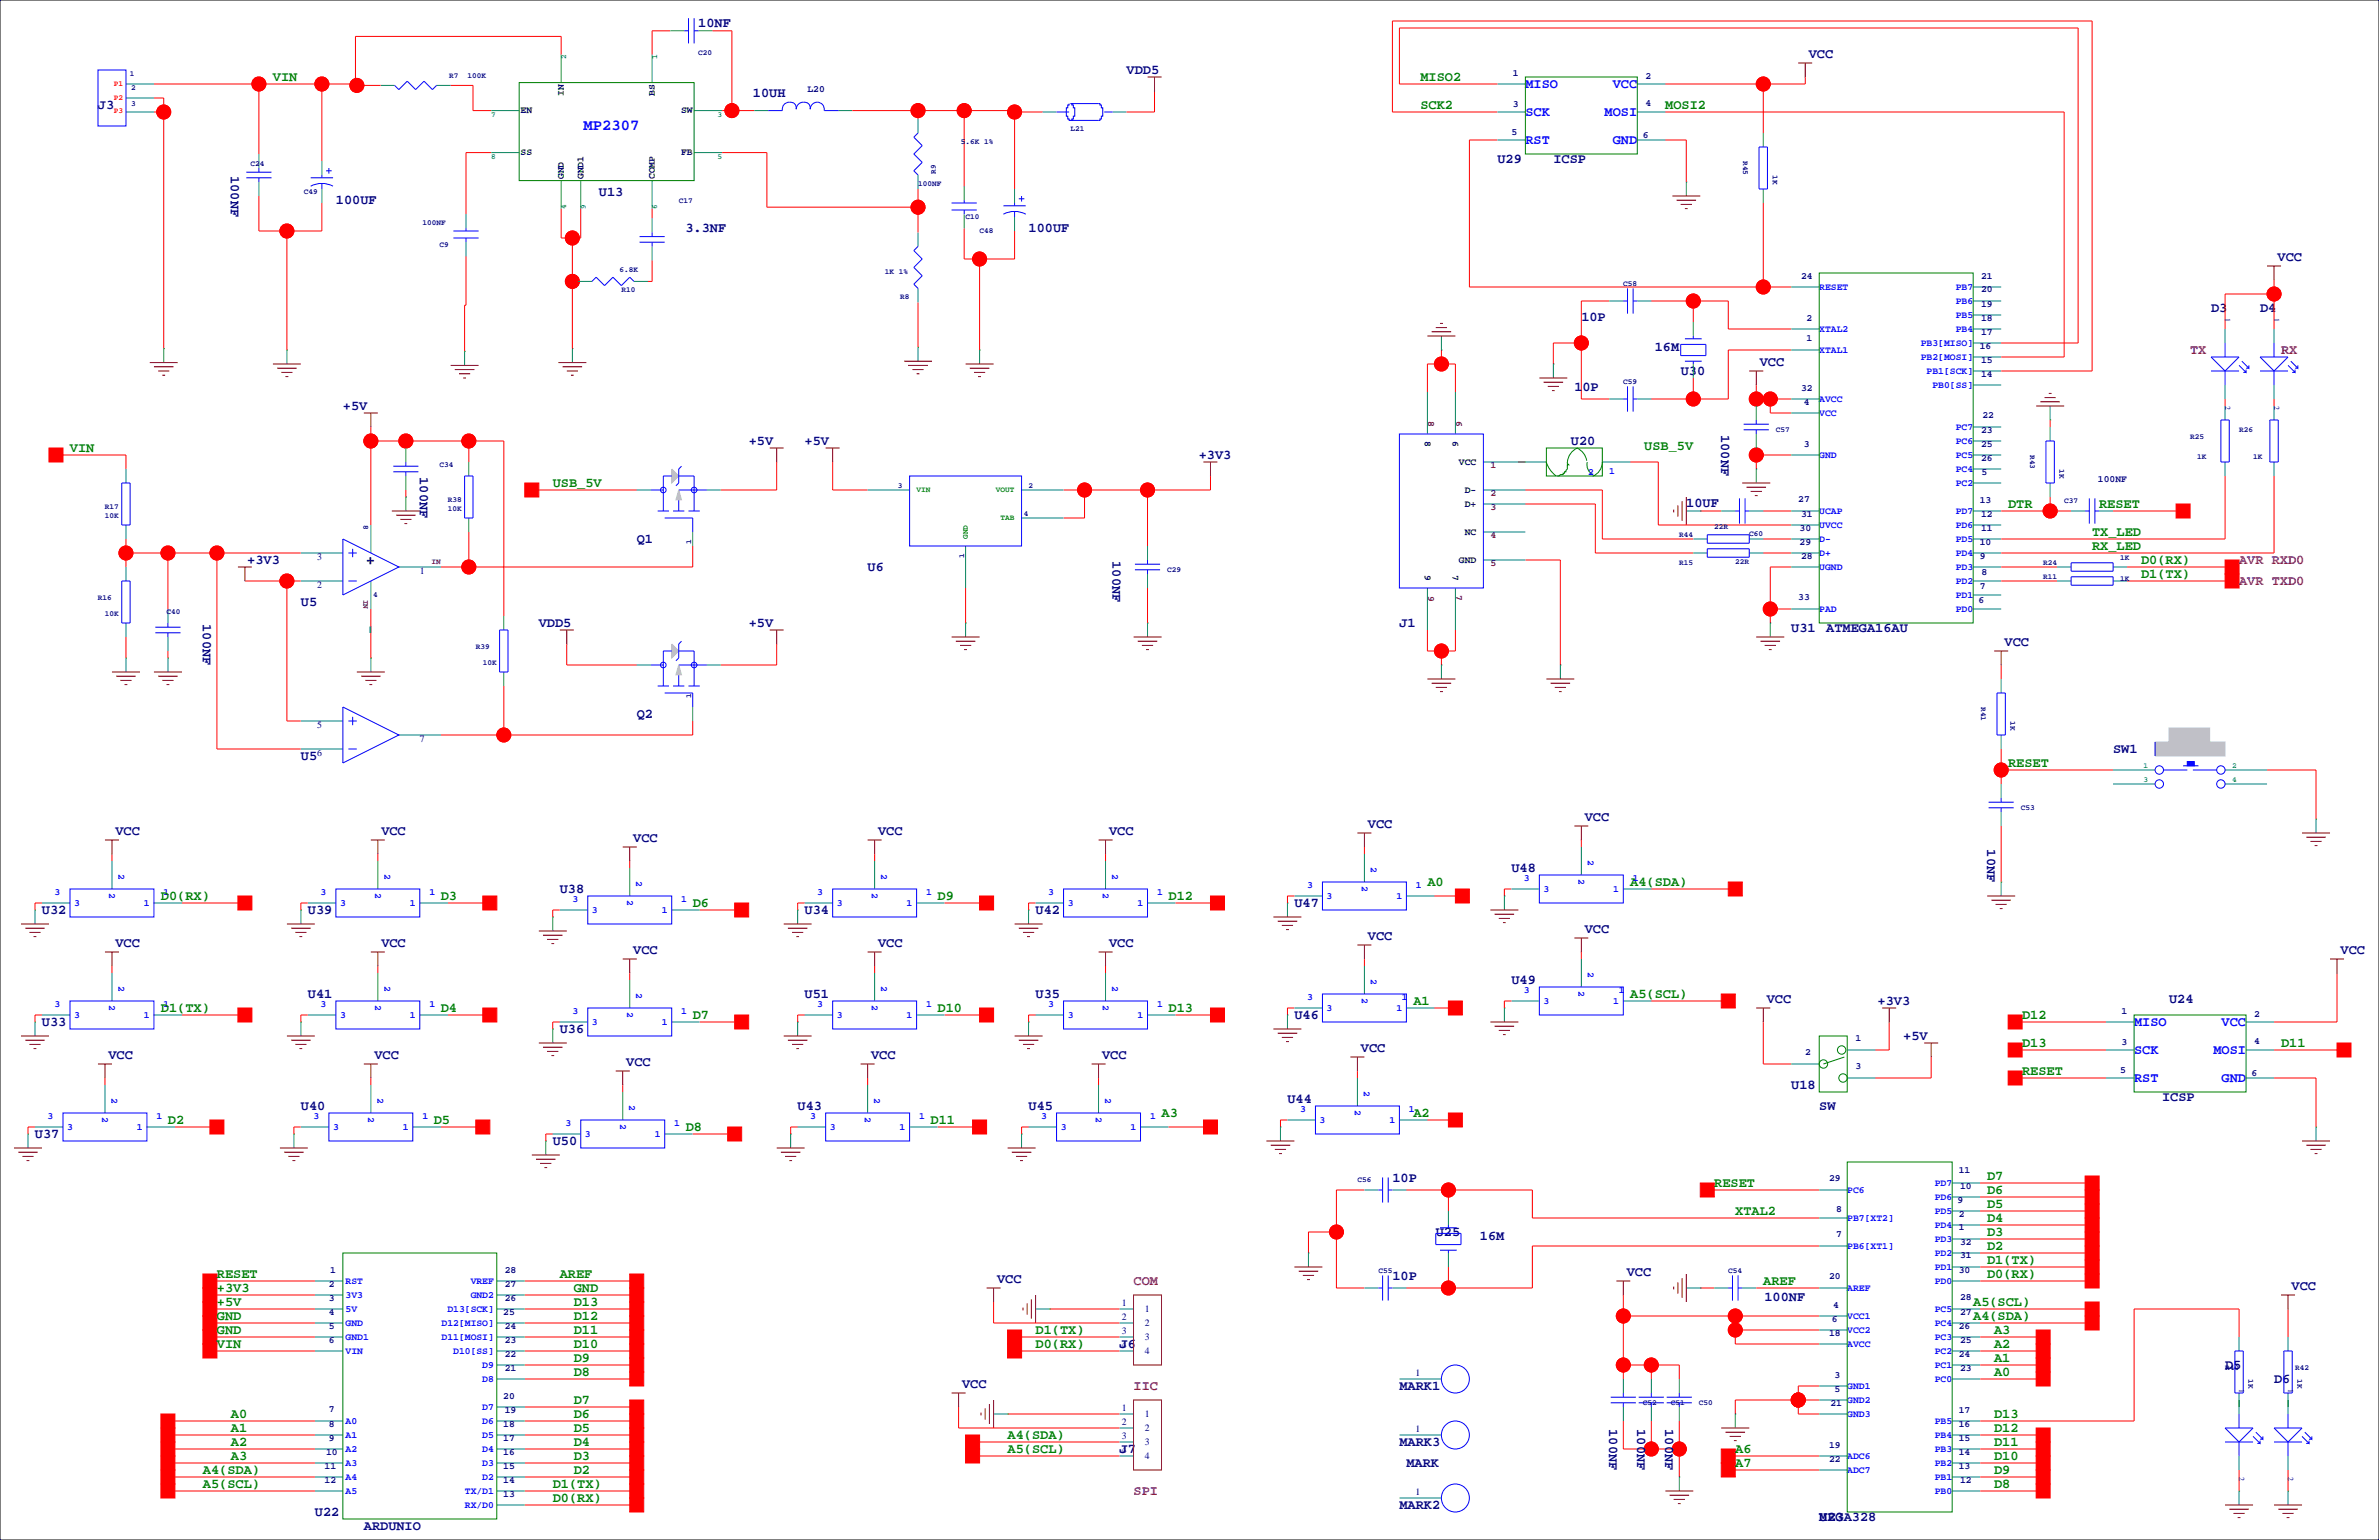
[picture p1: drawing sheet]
<svg xmlns="http://www.w3.org/2000/svg" width="432mm" height="279mm" viewBox="0 0 432 279" stroke-linecap="round" stroke-linejoin="round" font-family="sans-serif">
<defs><g id="words">
<text font-size="2.8" fill="#00f" x="105.9" y="23.7">MP2307</text>
<text font-size="2.8" x="66.5" y="100.8" transform="rotate(90 66.5 100.8)">+</text>
<text font-size="2.8" fill="#008080" x="66.5" y="113.4" transform="rotate(90 66.5 113.4)">-</text>
<g font-size="2.5" fill="#000080">
<text x="126.7" y="4.8">10NF</text>
<text x="328.3" y="10.5">VCC</text>
<text x="136.7" y="17.5">10UH</text>
<text x="204.5" y="13.5">VDD5</text>
<text x="17.8" y="19.8">J3</text>
<text x="271.8" y="29.6">U29</text>
<text x="281.9" y="29.6">ICSP</text>
<text x="41.9" y="32" transform="rotate(90 41.9 32)">100NF</text>
<text x="108.7" y="35.6">U13</text>
<text x="61" y="37.1">100UF</text>
<text x="124.4" y="42">3.3NF</text>
<text x="186.7" y="42.2">100UF</text>
<text x="413.4" y="47.3">VCC</text>
<text x="287" y="58.2">10P</text>
<text x="401.3" y="56.6">D3</text>
<text x="410.2" y="56.6">D4</text>
<text x="300.4" y="63.6">16M</text>
<text x="285.8" y="70.9">10P</text>
<text x="305.1" y="68.1">U30</text>
<text x="319.4" y="66.4">VCC</text>
<text x="62.2" y="74.4">+5V</text>
<text x="135.9" y="80.8">+5V</text>
<text x="146" y="80.8">+5V</text>
<text x="217.6" y="83.3">+3V3</text>
<text x="285.1" y="80.8">U20</text>
<text x="312.4" y="79" transform="rotate(90 312.4 79)">100NF</text>
<text x="76.2" y="86.6" transform="rotate(90 76.2 86.6)">100NF</text>
<text x="306.1" y="92">10UF</text>
<text x="115.6" y="98.6">Q1</text>
<text x="201.9" y="101.8" transform="rotate(90 201.9 101.8)">100NF</text>
<text x="44.9" y="102.4">+3V3</text>
<text x="157.5" y="103.6">U6</text>
<text x="36.8" y="113.2" transform="rotate(90 36.8 113.2)">100NF</text>
<text x="54.6" y="110">U5</text>
<text x="97.8" y="113.8">VDD5</text>
<text x="135.9" y="113.8">+5V</text>
<text x="254" y="113.8">J1</text>
<text x="325.1" y="114.6">U31</text>
<text x="331.5" y="114.6">ATMEGA16AU</text>
<text x="363.9" y="117.2">VCC</text>
<text x="115.6" y="130.3">Q2</text>
<text x="54.6" y="137.9">U5</text>
<text x="383.5" y="136.7">SW1</text>
<text x="287.7" y="148.9">VCC</text>
<text x="21" y="151.5">VCC</text>
<text x="69.2" y="151.5">VCC</text>
<text x="114.9" y="152.7">VCC</text>
<text x="159.4" y="151.5">VCC</text>
<text x="201.3" y="151.5">VCC</text>
<text x="248.3" y="150.2">VCC</text>
<text x="360.7" y="154.1" transform="rotate(90 360.7 154.1)">10NF</text>
<text x="274.3" y="158.2">U48</text>
<text x="7.6" y="165.9">U32</text>
<text x="55.9" y="165.9">U39</text>
<text x="101.6" y="162.1">U38</text>
<text x="146" y="165.9">U34</text>
<text x="188" y="165.9">U42</text>
<text x="234.9" y="164.6">U47</text>
<text x="21" y="171.8">VCC</text>
<text x="69.2" y="171.8">VCC</text>
<text x="114.9" y="173.1">VCC</text>
<text x="159.4" y="171.8">VCC</text>
<text x="201.3" y="171.8">VCC</text>
<text x="248.3" y="170.5">VCC</text>
<text x="287.7" y="169.3">VCC</text>
<text x="424.8" y="173.1">VCC</text>
<text x="274.3" y="178.6">U49</text>
<text x="55.9" y="181.1">U41</text>
<text x="146" y="181.1">U51</text>
<text x="188" y="181.1">U35</text>
<text x="234.9" y="184.9">U46</text>
<text x="320.7" y="182">VCC</text>
<text x="340.8" y="182.4">+3V3</text>
<text x="393.7" y="182">U24</text>
<text x="7.6" y="186.2">U33</text>
<text x="101.6" y="187.5">U36</text>
<text x="247" y="190.8">VCC</text>
<text x="345.4" y="188.7">+5V</text>
<text x="19.7" y="192.1">VCC</text>
<text x="67.9" y="192.1">VCC</text>
<text x="113.7" y="193.4">VCC</text>
<text x="158.1" y="192.1">VCC</text>
<text x="200" y="192.1">VCC</text>
<text x="325.1" y="197.6">U18</text>
<text x="54.6" y="201.4">U40</text>
<text x="144.8" y="201.4">U43</text>
<text x="186.7" y="201.4">U45</text>
<text x="233.7" y="200.2">U44</text>
<text x="330.2" y="201.4">SW</text>
<text x="392.4" y="199.7">ICSP</text>
<text x="6.3" y="206.5">U37</text>
<text x="100.3" y="207.8">U50</text>
<text x="252.7" y="214.4">10P</text>
<text x="260.6" y="224.3">U25</text>
<text x="268.6" y="224.9">16M</text>
<text x="181" y="232.8">VCC</text>
<text x="252.7" y="232.2">10P</text>
<text x="295.3" y="231.5">VCC</text>
<text x="320.3" y="236">100NF</text>
<text x="415.9" y="234">VCC</text>
<text x="203.2" y="244.6">J6</text>
<text x="174.6" y="251.8">VCC</text>
<text x="403.9" y="248.4">D5</text>
<text x="412.7" y="251">D6</text>
<text x="254" y="252.2">MARK1</text>
<text x="203.2" y="263.7">J7</text>
<text x="254" y="262.4">MARK3</text>
<text x="292.1" y="259.3" transform="rotate(90 292.1 259.3)">100NF</text>
<text x="297.2" y="259.3" transform="rotate(90 297.2 259.3)">100NF</text>
<text x="302.2" y="259.3" transform="rotate(90 302.2 259.3)">100NF</text>
<text x="255.3" y="266.2">MARK</text>
<text x="57.1" y="275.1">U22</text>
<text x="254" y="273.8">MARK2</text>
<text x="330.2" y="275.9">U23</text>
<text x="330.2" y="275.9">MEGA328</text>
<text x="66" y="277.6">ARDUNIO</text>
</g>
<g font-size="2.5" fill="#008000">
<text x="49.5" y="14.7">VIN</text>
<text x="257.8" y="14.7">MISO2</text>
<text x="257.8" y="19.8">SCK2</text>
<text x="302.3" y="19.8">MOSI2</text>
<text x="12.7" y="82">VIN</text>
<text x="298.4" y="81.6">USB_5V</text>
<text x="100.3" y="88.4">USB_5V</text>
<text x="364.5" y="92.2">DTR</text>
<text x="381" y="92.2">RESET</text>
<text x="379.7" y="99.8">RX_LED</text>
<text x="379.7" y="97.3">TX_LED</text>
<text x="388.6" y="104.9">D1(TX)</text>
<text x="388.6" y="102.4">D0(RX)</text>
<text x="364.5" y="139.2">RESET</text>
<text x="259.1" y="160.8">A0</text>
<text x="295.9" y="160.8">A4(SDA)</text>
<text x="29.2" y="163.3">D0(RX)</text>
<text x="80" y="163.3">D3</text>
<text x="125.7" y="164.6">D6</text>
<text x="170.2" y="163.3">D9</text>
<text x="212.1" y="163.3">D12</text>
<text x="29.2" y="183.6">D1(TX)</text>
<text x="80" y="183.6">D4</text>
<text x="125.7" y="184.9">D7</text>
<text x="170.2" y="183.6">D10</text>
<text x="212.1" y="183.6">D13</text>
<text x="256.5" y="182.4">A1</text>
<text x="295.9" y="181.1">A5(SCL)</text>
<text x="367" y="184.9">D12</text>
<text x="367" y="190">D13</text>
<text x="414" y="190">D11</text>
<text x="367" y="195.1">RESET</text>
<text x="30.5" y="204">D2</text>
<text x="78.7" y="204">D5</text>
<text x="168.9" y="204">D11</text>
<text x="210.8" y="202.7">A3</text>
<text x="256.5" y="202.7">A2</text>
<text x="124.5" y="205.2">D8</text>
<text x="311.2" y="215.4">RESET</text>
<text x="360.7" y="214.1">D7</text>
<text x="315" y="220.5">XTAL2</text>
<text x="360.7" y="221.7">D4</text>
<text x="360.7" y="219.2">D5</text>
<text x="360.7" y="216.7">D6</text>
<text x="360.7" y="226.8">D2</text>
<text x="360.7" y="224.3">D3</text>
<text x="39.4" y="231.9">RESET</text>
<text x="101.6" y="231.9">AREF</text>
<text x="320" y="233.2">AREF</text>
<text x="360.7" y="229.4">D1(TX)</text>
<text x="360.7" y="231.9">D0(RX)</text>
<text x="39.4" y="239.5">GND</text>
<text x="39.4" y="237">+5V</text>
<text x="39.4" y="234.4">+3V3</text>
<text x="104.1" y="237">D13</text>
<text x="104.1" y="239.5">D12</text>
<text x="104.1" y="234.4">GND</text>
<text x="358.1" y="239.5">A4(SDA)</text>
<text x="358.1" y="237">A5(SCL)</text>
<text x="39.4" y="244.6">VIN</text>
<text x="39.4" y="242.1">GND</text>
<text x="104.1" y="242.1">D11</text>
<text x="104.1" y="244.6">D10</text>
<text x="188" y="242.1">D1(TX)</text>
<text x="188" y="244.6">D0(RX)</text>
<text x="361.9" y="244.6">A2</text>
<text x="361.9" y="242.1">A3</text>
<text x="104.1" y="247.1">D9</text>
<text x="104.1" y="249.7">D8</text>
<text x="361.9" y="249.7">A0</text>
<text x="361.9" y="247.1">A1</text>
<text x="41.9" y="257.3">A0</text>
<text x="104.1" y="257.3">D6</text>
<text x="104.1" y="254.8">D7</text>
<text x="361.9" y="257.3">D13</text>
<text x="41.9" y="259.8">A1</text>
<text x="41.9" y="262.4">A2</text>
<text x="104.1" y="262.4">D4</text>
<text x="104.1" y="259.8">D5</text>
<text x="182.9" y="263.7">A5(SCL)</text>
<text x="182.9" y="261.1">A4(SDA)</text>
<text x="315" y="263.7">A6</text>
<text x="361.9" y="259.8">D12</text>
<text x="361.9" y="262.4">D11</text>
<text x="36.8" y="267.5">A4(SDA)</text>
<text x="41.9" y="264.9">A3</text>
<text x="104.1" y="267.5">D2</text>
<text x="104.1" y="264.9">D3</text>
<text x="315" y="266.2">A7</text>
<text x="361.9" y="264.9">D10</text>
<text x="361.9" y="267.5">D9</text>
<text x="36.8" y="270">A5(SCL)</text>
<text x="100.3" y="270">D1(TX)</text>
<text x="100.3" y="272.5">D0(RX)</text>
<text x="361.9" y="270">D8</text>
</g>
<g font-size="2.5" fill="#00f">
<text x="276.9" y="15.9">MISO</text>
<text x="292.7" y="15.9">VCC</text>
<text x="276.9" y="21">SCK</text>
<text x="291.3" y="21">MOSI</text>
<text x="276.9" y="26.1">RST</text>
<text x="292.7" y="26.1">GND</text>
<text x="387.3" y="191.2">SCK</text>
<text x="387.3" y="186.1">MISO</text>
<text x="401.7" y="191.2">MOSI</text>
<text x="403.2" y="186.1">VCC</text>
<text x="387.3" y="196.3">RST</text>
<text x="403.2" y="196.3">GND</text>
</g>
<g font-size="2.5" fill="#800080">
<text x="397.5" y="64.3">TX</text>
<text x="414" y="64.3">RX</text>
<text x="406.4" y="102.4">AVR RXD0</text>
<text x="406.4" y="106.2">AVR TXD0</text>
<text x="205.7" y="233.2">COM</text>
<text x="205.7" y="252.2">IIC</text>
<text x="205.7" y="271.3">SPI</text>
</g>
<g font-size="1.8">
<text x="102.3" y="17.4" transform="rotate(-90 102.3 17.4)">IN</text>
<text x="118.9" y="17.4" transform="rotate(-90 118.9 17.4)">BS</text>
<text x="94.5" y="20.6">EN</text>
<text x="123.6" y="20.6">SW</text>
<text x="94.5" y="28.2">SS</text>
<text x="123.6" y="28.2">FB</text>
<text x="102.3" y="32.5" transform="rotate(-90 102.3 32.5)">GND</text>
<text x="105.9" y="32.5" transform="rotate(-90 105.9 32.5)">GND1</text>
<text x="118.9" y="32.5" transform="rotate(-90 118.9 32.5)">COMP</text>
<text x="258.6" y="80" transform="rotate(90 258.6 80)">8</text>
<text x="263.7" y="80" transform="rotate(90 263.7 80)">6</text>
<text x="264.8" y="84.3">VCC</text>
<text x="265.9" y="89.4">D-</text>
<text x="265.9" y="91.9">D+</text>
<text x="265.9" y="97">NC</text>
<text x="258.6" y="104.4" transform="rotate(90 258.6 104.4)">9</text>
<text x="263.7" y="104.4" transform="rotate(90 263.7 104.4)">7</text>
<text x="264.8" y="102.1">GND</text>
</g>
<g font-size="1.8" fill="#000080">
<text x="146.6" y="16.6">L20</text>
<text x="274.6" y="13.9">1</text>
<text x="298.7" y="14.4">2</text>
<text x="274.6" y="19.4">3</text>
<text x="298.7" y="19.2">4</text>
<text x="274.3" y="24.5">5</text>
<text x="298.2" y="25">6</text>
<text x="326.9" y="50.7">24</text>
<text x="359.6" y="53">20</text>
<text x="359.6" y="50.7">21</text>
<text x="327.9" y="58.3">2</text>
<text x="359.6" y="58.3">18</text>
<text x="359.6" y="55.8">19</text>
<text x="327.9" y="61.9">1</text>
<text x="359.3" y="63.4">16</text>
<text x="359.6" y="65.9">15</text>
<text x="359.6" y="60.8">17</text>
<text x="326.9" y="71">32</text>
<text x="359.6" y="68.5">14</text>
<text x="327.4" y="73.5">4</text>
<text x="359.8" y="75.8">22</text>
<text x="327.4" y="81.2">3</text>
<text x="359.6" y="83.7">26</text>
<text x="359.6" y="81.2">25</text>
<text x="359.6" y="78.6">23</text>
<text x="359.6" y="86.2">5</text>
<text x="380.8" y="87.5">100NF</text>
<text x="326.4" y="91.1">27</text>
<text x="326.9" y="93.9">31</text>
<text x="359.3" y="91.3">13</text>
<text x="359.6" y="93.9">12</text>
<text x="57.5" y="101.6">3</text>
<text x="326.6" y="98.9">29</text>
<text x="326.6" y="96.4">30</text>
<text x="326.9" y="101.5">28</text>
<text x="359.3" y="98.9">10</text>
<text x="359.4" y="101.5">9</text>
<text x="359.6" y="96.4">11</text>
<text x="57.5" y="106.6">2</text>
<text x="76.2" y="104.1">1</text>
<text x="359.4" y="106.8">7</text>
<text x="359.6" y="104.3">8</text>
<text x="326.4" y="108.8">33</text>
<text x="359.1" y="109.4">6</text>
<text x="57.5" y="132">5</text>
<text x="57.5" y="137.1">6</text>
<text x="76.2" y="134.6">7</text>
<text x="385.1" y="184">1</text>
<text x="409.2" y="184.5">2</text>
<text x="327.7" y="191.4">2</text>
<text x="336.8" y="188.9">1</text>
<text x="385.1" y="189.6">3</text>
<text x="409.2" y="189.4">4</text>
<text x="336.8" y="193.9">3</text>
<text x="384.8" y="194.7">5</text>
<text x="408.6" y="195.2">6</text>
<text x="332" y="214.3">29</text>
<text x="355.5" y="212.7">11</text>
<text x="355.8" y="215.8">10</text>
<text x="333.2" y="219.8">8</text>
<text x="355.3" y="218.3">9</text>
<text x="355.6" y="220.9">2</text>
<text x="333.2" y="224.4">7</text>
<text x="355.6" y="223.1">1</text>
<text x="355.8" y="225.9">32</text>
<text x="59.7" y="233.6">2</text>
<text x="59.9" y="231">1</text>
<text x="91.6" y="233.6">27</text>
<text x="91.6" y="231">28</text>
<text x="332" y="232">20</text>
<text x="355.5" y="231">30</text>
<text x="355.8" y="228.2">31</text>
<text x="59.7" y="236.1">3</text>
<text x="59.7" y="238.6">4</text>
<text x="91.4" y="238.6">25</text>
<text x="91.6" y="236.1">26</text>
<text x="203.6" y="236.9">1</text>
<text x="203.6" y="239.5">2</text>
<text x="207.8" y="238.1">1</text>
<text x="332.5" y="239.9">6</text>
<text x="332.7" y="237.4">4</text>
<text x="355.8" y="238.6">27</text>
<text x="355.8" y="235.8">28</text>
<text x="59.7" y="241.2">5</text>
<text x="59.7" y="243.7">6</text>
<text x="91.6" y="241.2">24</text>
<text x="91.6" y="243.7">23</text>
<text x="203.6" y="242">3</text>
<text x="203.6" y="244.6">4</text>
<text x="207.8" y="240.6">2</text>
<text x="207.8" y="243.2">3</text>
<text x="207.8" y="245.7">4</text>
<text x="332" y="242.5">18</text>
<text x="355.5" y="241.2">26</text>
<text x="355.8" y="243.7">25</text>
<text x="91.6" y="246.3">22</text>
<text x="91.6" y="248.8">21</text>
<text x="256.9" y="249.6">1</text>
<text x="333" y="250.1">3</text>
<text x="355.5" y="246.3">24</text>
<text x="355.8" y="248.8">23</text>
<text x="59.7" y="256.2">7</text>
<text x="91.4" y="253.9">20</text>
<text x="91.6" y="256.4">19</text>
<text x="203.6" y="256">1</text>
<text x="207.8" y="257.1">1</text>
<text x="332.2" y="255.2">21</text>
<text x="333" y="252.6">5</text>
<text x="355.5" y="256.4">17</text>
<text x="59.7" y="259">8</text>
<text x="59.7" y="261.5">9</text>
<text x="91.4" y="259">18</text>
<text x="91.4" y="261.5">17</text>
<text x="203.6" y="263.6">4</text>
<text x="203.6" y="261.1">3</text>
<text x="203.6" y="258.5">2</text>
<text x="207.8" y="259.7">2</text>
<text x="207.8" y="262.2">3</text>
<text x="256.9" y="259.8">1</text>
<text x="332" y="262.8">19</text>
<text x="355.5" y="261.5">15</text>
<text x="355.5" y="259">16</text>
<text x="58.9" y="266.6">11</text>
<text x="58.9" y="269.1">12</text>
<text x="59.2" y="264">10</text>
<text x="91.4" y="264">16</text>
<text x="91.4" y="266.6">15</text>
<text x="91.4" y="269.1">14</text>
<text x="207.8" y="264.7">4</text>
<text x="332" y="265.3">22</text>
<text x="355.5" y="266.6">13</text>
<text x="355.5" y="264">14</text>
<text x="355.8" y="269.1">12</text>
<text x="91.4" y="271.7">13</text>
<text x="256.9" y="271.2">1</text>
</g>
<g font-size="1.8" fill="#00f">
<text x="330.2" y="52.6">RESET</text>
<text x="355" y="52.6">PB7</text>
<text x="355" y="57.6">PB5</text>
<text x="355" y="55.1">PB6</text>
<text x="330.2" y="64">XTAL1</text>
<text x="330.2" y="60.2">XTAL2</text>
<text x="348.6" y="65.3">PB2[MOSI]</text>
<text x="348.6" y="62.7">PB3[MISO]</text>
<text x="355" y="60.2">PB4</text>
<text x="349.7" y="67.8">PB1[SCK]</text>
<text x="350.7" y="70.3">PB0[SS]</text>
<text x="330.2" y="75.4">VCC</text>
<text x="330.2" y="72.9">AVCC</text>
<text x="355" y="78">PC7</text>
<text x="330.2" y="83">GND</text>
<text x="355" y="83">PC5</text>
<text x="355" y="80.5">PC6</text>
<text x="288.3" y="86.3">2</text>
<text x="292.1" y="86">1</text>
<text x="355" y="88.1">PC2</text>
<text x="355" y="85.6">PC4</text>
<text x="330.2" y="95.7">UVCC</text>
<text x="330.2" y="93.2">UCAP</text>
<text x="355" y="95.7">PD6</text>
<text x="355" y="93.2">PD7</text>
<text x="330.2" y="100.8">D+</text>
<text x="330.2" y="98.3">D-</text>
<text x="355" y="100.8">PD4</text>
<text x="355" y="98.3">PD5</text>
<text x="330.2" y="103.4">UGND</text>
<text x="355" y="105.9">PD2</text>
<text x="355" y="103.4">PD3</text>
<text x="330.2" y="111">PAD</text>
<text x="355" y="111">PD0</text>
<text x="355" y="108.4">PD1</text>
<text x="288.2" y="156" transform="rotate(90 288.2 156)">2</text>
<text x="21.5" y="158.5" transform="rotate(90 21.5 158.5)">2</text>
<text x="69.8" y="158.5" transform="rotate(90 69.8 158.5)">2</text>
<text x="115.5" y="159.8" transform="rotate(90 115.5 159.8)">2</text>
<text x="159.9" y="158.5" transform="rotate(90 159.9 158.5)">2</text>
<text x="201.8" y="158.5" transform="rotate(90 201.8 158.5)">2</text>
<text x="237.2" y="161.2">3</text>
<text x="247.2" y="160.8" transform="rotate(90 247.2 160.8)">2</text>
<text x="248.8" y="157.2" transform="rotate(90 248.8 157.2)">2</text>
<text x="257" y="161.2">1</text>
<text x="276.6" y="159.9">3</text>
<text x="280.2" y="161.8">3</text>
<text x="286.5" y="159.5" transform="rotate(90 286.5 159.5)">2</text>
<text x="292.8" y="161.8">1</text>
<text x="296.4" y="159.9">1</text>
<text x="9.9" y="162.4">3</text>
<text x="13.5" y="164.3">3</text>
<text x="19.8" y="162.1" transform="rotate(90 19.8 162.1)">2</text>
<text x="26.1" y="164.3">1</text>
<text x="29.7" y="162.4">1</text>
<text x="58.2" y="162.4">3</text>
<text x="61.7" y="164.3">3</text>
<text x="68.1" y="162.1" transform="rotate(90 68.1 162.1)">2</text>
<text x="74.4" y="164.3">1</text>
<text x="77.9" y="162.4">1</text>
<text x="103.9" y="163.7">3</text>
<text x="107.4" y="165.6">3</text>
<text x="113.8" y="163.3" transform="rotate(90 113.8 163.3)">2</text>
<text x="120.1" y="165.6">1</text>
<text x="123.7" y="163.7">1</text>
<text x="148.3" y="162.4">3</text>
<text x="151.9" y="164.3">3</text>
<text x="158.3" y="162.1" transform="rotate(90 158.3 162.1)">2</text>
<text x="164.5" y="164.3">1</text>
<text x="168.1" y="162.4">1</text>
<text x="190.2" y="162.4">3</text>
<text x="193.8" y="164.3">3</text>
<text x="200.2" y="162.1" transform="rotate(90 200.2 162.1)">2</text>
<text x="206.5" y="164.3">1</text>
<text x="210" y="162.4">1</text>
<text x="240.8" y="163.1">3</text>
<text x="253.4" y="163.1">1</text>
<text x="21.5" y="178.8" transform="rotate(90 21.5 178.8)">2</text>
<text x="69.8" y="178.8" transform="rotate(90 69.8 178.8)">2</text>
<text x="159.9" y="178.8" transform="rotate(90 159.9 178.8)">2</text>
<text x="201.8" y="178.8" transform="rotate(90 201.8 178.8)">2</text>
<text x="248.8" y="177.5" transform="rotate(90 248.8 177.5)">2</text>
<text x="286.5" y="179.8" transform="rotate(90 286.5 179.8)">2</text>
<text x="288.2" y="176.3" transform="rotate(90 288.2 176.3)">2</text>
<text x="9.9" y="182.8">3</text>
<text x="13.5" y="184.6">3</text>
<text x="19.8" y="182.4" transform="rotate(90 19.8 182.4)">2</text>
<text x="26.1" y="184.6">1</text>
<text x="29.7" y="182.8">1</text>
<text x="58.2" y="182.8">3</text>
<text x="61.7" y="184.6">3</text>
<text x="68.1" y="182.4" transform="rotate(90 68.1 182.4)">2</text>
<text x="74.4" y="184.6">1</text>
<text x="77.9" y="182.8">1</text>
<text x="103.9" y="184">3</text>
<text x="107.4" y="185.9">3</text>
<text x="113.8" y="183.6" transform="rotate(90 113.8 183.6)">2</text>
<text x="115.5" y="180.1" transform="rotate(90 115.5 180.1)">2</text>
<text x="120.1" y="185.9">1</text>
<text x="123.7" y="184">1</text>
<text x="148.3" y="182.8">3</text>
<text x="151.9" y="184.6">3</text>
<text x="158.3" y="182.4" transform="rotate(90 158.3 182.4)">2</text>
<text x="164.5" y="184.6">1</text>
<text x="168.1" y="182.8">1</text>
<text x="190.2" y="182.8">3</text>
<text x="193.8" y="184.6">3</text>
<text x="200.2" y="182.4" transform="rotate(90 200.2 182.4)">2</text>
<text x="206.5" y="184.6">1</text>
<text x="210" y="182.8">1</text>
<text x="237.2" y="181.5">3</text>
<text x="240.8" y="183.4">3</text>
<text x="247.2" y="181.1" transform="rotate(90 247.2 181.1)">2</text>
<text x="253.4" y="183.4">1</text>
<text x="254.5" y="181.5">1</text>
<text x="276.6" y="180.2">3</text>
<text x="280.2" y="182.1">3</text>
<text x="292.8" y="182.1">1</text>
<text x="293.8" y="180.2">1</text>
<text x="247.6" y="197.9" transform="rotate(90 247.6 197.9)">2</text>
<text x="8.6" y="203.1">3</text>
<text x="18.6" y="202.7" transform="rotate(90 18.6 202.7)">2</text>
<text x="20.2" y="199.1" transform="rotate(90 20.2 199.1)">2</text>
<text x="28.4" y="203.1">1</text>
<text x="56.9" y="203.1">3</text>
<text x="66.8" y="202.7" transform="rotate(90 66.8 202.7)">2</text>
<text x="68.5" y="199.1" transform="rotate(90 68.5 199.1)">2</text>
<text x="76.7" y="203.1">1</text>
<text x="112.5" y="204" transform="rotate(90 112.5 204)">2</text>
<text x="114.2" y="200.4" transform="rotate(90 114.2 200.4)">2</text>
<text x="147.1" y="203.1">3</text>
<text x="157" y="202.7" transform="rotate(90 157 202.7)">2</text>
<text x="158.7" y="199.1" transform="rotate(90 158.7 199.1)">2</text>
<text x="166.8" y="203.1">1</text>
<text x="189" y="203.1">3</text>
<text x="198.9" y="202.7" transform="rotate(90 198.9 202.7)">2</text>
<text x="200.6" y="199.1" transform="rotate(90 200.6 199.1)">2</text>
<text x="208.7" y="203.1">1</text>
<text x="236" y="201.8">3</text>
<text x="239.5" y="203.7">3</text>
<text x="245.9" y="201.4" transform="rotate(90 245.9 201.4)">2</text>
<text x="252.2" y="203.7">1</text>
<text x="255.7" y="201.8">1</text>
<text x="12.2" y="205">3</text>
<text x="24.8" y="205">1</text>
<text x="60.5" y="205">3</text>
<text x="73.1" y="205">1</text>
<text x="102.6" y="204.4">3</text>
<text x="106.2" y="206.2">3</text>
<text x="118.8" y="206.2">1</text>
<text x="122.4" y="204.4">1</text>
<text x="150.6" y="205">3</text>
<text x="163.3" y="205">1</text>
<text x="192.5" y="205">3</text>
<text x="205.2" y="205">1</text>
<text x="351.2" y="215.1">PD7</text>
<text x="335.3" y="221.5">PB7[XT2]</text>
<text x="335.3" y="216.4">PC6</text>
<text x="351.2" y="220.2">PD5</text>
<text x="351.2" y="217.7">PD6</text>
<text x="335.3" y="226.6">PB6[XT1]</text>
<text x="351.2" y="227.8">PD2</text>
<text x="351.2" y="225.3">PD3</text>
<text x="351.2" y="222.7">PD4</text>
<text x="62.7" y="232.9">RST</text>
<text x="85.4" y="232.9">VREF</text>
<text x="351.2" y="232.9">PD0</text>
<text x="351.2" y="230.4">PD1</text>
<text x="62.7" y="235.4">3V3</text>
<text x="62.7" y="238">5V</text>
<text x="81.2" y="238">D13[SCK]</text>
<text x="85.4" y="235.4">GND2</text>
<text x="335.3" y="234.2">AREF</text>
<text x="335.3" y="239.3">VCC1</text>
<text x="351.2" y="238">PC5</text>
<text x="62.7" y="240.5">GND</text>
<text x="62.7" y="243.1">GND1</text>
<text x="62.7" y="245.6">VIN</text>
<text x="80.1" y="240.5">D12[MISO]</text>
<text x="80.1" y="243.1">D11[MOSI]</text>
<text x="82.3" y="245.6">D10[SS]</text>
<text x="335.3" y="244.3">AVCC</text>
<text x="335.3" y="241.8">VCC2</text>
<text x="351.2" y="245.6">PC2</text>
<text x="351.2" y="243.1">PC3</text>
<text x="351.2" y="240.5">PC4</text>
<text x="87.5" y="248.1">D9</text>
<text x="87.5" y="250.7">D8</text>
<text x="335.3" y="252">GND1</text>
<text x="351.2" y="250.7">PC0</text>
<text x="351.2" y="248.1">PC1</text>
<text x="87.5" y="255.8">D7</text>
<text x="335.3" y="257">GND3</text>
<text x="335.3" y="254.5">GND2</text>
<text x="62.7" y="258.3">A0</text>
<text x="62.7" y="260.8">A1</text>
<text x="62.7" y="263.4">A2</text>
<text x="87.5" y="258.3">D6</text>
<text x="87.5" y="260.8">D5</text>
<text x="87.5" y="263.4">D4</text>
<text x="351.2" y="263.4">PB3</text>
<text x="351.2" y="260.8">PB4</text>
<text x="351.2" y="258.3">PB5</text>
<text x="62.7" y="265.9">A3</text>
<text x="62.7" y="268.5">A4</text>
<text x="87.5" y="265.9">D3</text>
<text x="87.5" y="268.5">D2</text>
<text x="335.3" y="267.2">ADC7</text>
<text x="335.3" y="264.7">ADC6</text>
<text x="351.2" y="268.5">PB1</text>
<text x="351.2" y="265.9">PB2</text>
<text x="62.7" y="271">A5</text>
<text x="84.4" y="271">TX/D1</text>
<text x="84.4" y="273.5">RX/D0</text>
<text x="351.2" y="271">PB0</text>
</g>
<g font-size="1.8" fill="#400040">
<text x="259.2" y="76.4" transform="rotate(90 259.2 76.4)">8</text>
<text x="264.3" y="76.4" transform="rotate(90 264.3 76.4)">6</text>
<text x="270.5" y="85">1</text>
<text x="270.5" y="92.6">3</text>
<text x="270.5" y="90.1">2</text>
<text x="270.5" y="97.7">4</text>
<text x="264.3" y="107.9" transform="rotate(90 264.3 107.9)">7</text>
<text x="270.5" y="102.8">5</text>
<text x="259.2" y="108.2" transform="rotate(90 259.2 108.2)">9</text>
</g>
<g font-size="1.4" fill="#008080">
<text x="102.8" y="10.8" transform="rotate(-90 102.8 10.8)">2</text>
<text x="119.3" y="10.8" transform="rotate(-90 119.3 10.8)">1</text>
<text x="89.2" y="21.2">7</text>
<text x="130.2" y="21.2">3</text>
<text x="89.2" y="28.9">8</text>
<text x="130.2" y="28.9">5</text>
<text x="102.8" y="37.8" transform="rotate(-90 102.8 37.8)">4</text>
<text x="106.3" y="37.8" transform="rotate(-90 106.3 37.8)">9</text>
<text x="119.3" y="37.8" transform="rotate(-90 119.3 37.8)">6</text>
<text x="389" y="139.4">1</text>
<text x="389" y="142">3</text>
<text x="405.1" y="142">4</text>
<text x="405.1" y="139.4">2</text>
</g>
<g font-size="1.4" fill="#000080">
<text x="126.7" y="10.1">C20</text>
<text x="23.5" y="13.9">1</text>
<text x="23.8" y="16.4">2</text>
<text x="81.5" y="14.1">R7</text>
<text x="84.8" y="14.2">100K</text>
<text x="23.8" y="19.2">3</text>
<text x="194.3" y="23.8">L21</text>
<text x="174.4" y="26.1">5.6K 1%</text>
<text x="316.4" y="29.2" transform="rotate(90 316.4 29.2)">R45</text>
<text x="45.5" y="30.2">C24</text>
<text x="55.1" y="35.2">C49</text>
<text x="166.6" y="33.7">100NF</text>
<text x="169.8" y="31.5" transform="rotate(-90 169.8 31.5)">R9</text>
<text x="321.8" y="31.8" transform="rotate(90 321.8 31.8)">1K</text>
<text x="76.7" y="40.9">100NF</text>
<text x="123.2" y="36.8">C17</text>
<text x="175.3" y="39.8">C10</text>
<text x="79.8" y="44.9">C9</text>
<text x="177.8" y="42.3">C48</text>
<text x="112.4" y="49.4">6.8K</text>
<text x="112.8" y="53.1">R10</text>
<text x="160.6" y="49.7">1K 1%</text>
<text x="294.6" y="52">C58</text>
<text x="163.4" y="54.3">R8</text>
<text x="403.9" y="57.7" transform="rotate(90 403.9 57.7)">1</text>
<text x="412.8" y="57.7" transform="rotate(90 412.8 57.7)">1</text>
<text x="294.6" y="69.8">C59</text>
<text x="403.9" y="73.7" transform="rotate(90 403.9 73.7)">2</text>
<text x="412.8" y="73.7" transform="rotate(90 412.8 73.7)">2</text>
<text x="322.3" y="78.5">C57</text>
<text x="368.5" y="82.5" transform="rotate(90 368.5 82.5)">R43</text>
<text x="397.5" y="79.7">R25</text>
<text x="398.8" y="83.2">1K</text>
<text x="406.4" y="78.4">R26</text>
<text x="408.9" y="83.2">1K</text>
<text x="79.8" y="84.8">C34</text>
<text x="163" y="88.6">3</text>
<text x="186.7" y="88.6">2</text>
<text x="373.8" y="85.1" transform="rotate(90 373.8 85.1)">1K</text>
<text x="19" y="92.4">R17</text>
<text x="19" y="93.9">10K</text>
<text x="66" y="95.2" transform="rotate(90 66 95.2)">8</text>
<text x="81.3" y="92.7">10K</text>
<text x="81.3" y="91.2">R38</text>
<text x="185.8" y="93.7">4</text>
<text x="311.2" y="95.9">22R</text>
<text x="374.7" y="91.3">C37</text>
<text x="125.4" y="98.6" transform="rotate(-90 125.4 98.6)">1</text>
<text x="175" y="101.2" transform="rotate(-90 175 101.2)">1</text>
<text x="304.8" y="97.4">R44</text>
<text x="317.5" y="97.2">C60</text>
<text x="384.8" y="101.6">1K</text>
<text x="211.8" y="103.9">C29</text>
<text x="304.8" y="102.5">R15</text>
<text x="315" y="102.3">22R</text>
<text x="370.8" y="102.6">R24</text>
<text x="370.8" y="105.1">R11</text>
<text x="384.8" y="105.4">1K</text>
<text x="17.8" y="108.9">R16</text>
<text x="19" y="111.7">10K</text>
<text x="30.2" y="111.5">C40</text>
<text x="67.7" y="108.4">4</text>
<text x="86.4" y="117.8">R39</text>
<text x="87.6" y="120.6">10K</text>
<text x="125.4" y="126.6" transform="rotate(-90 125.4 126.6)">1</text>
<text x="359.6" y="128.3" transform="rotate(90 359.6 128.3)">R41</text>
<text x="364.9" y="130.8" transform="rotate(90 364.9 130.8)">1K</text>
<text x="366.8" y="147">C53</text>
<text x="246.4" y="214.5">C56</text>
<text x="250.2" y="231">C55</text>
<text x="313.7" y="231">C54</text>
<text x="403.9" y="248.6">R40</text>
<text x="408.1" y="250.2" transform="rotate(90 408.1 250.2)">1K</text>
<text x="416.6" y="248.6">R42</text>
<text x="417" y="250.2" transform="rotate(90 417 250.2)">1K</text>
<text x="298.2" y="255">C52</text>
<text x="303.3" y="255">C51</text>
<text x="308.4" y="255">C50</text>
<text x="406.4" y="252" transform="rotate(90 406.4 252)">1</text>
<text x="415.3" y="252" transform="rotate(90 415.3 252)">1</text>
<text x="406.4" y="268" transform="rotate(90 406.4 268)">2</text>
<text x="415.3" y="268" transform="rotate(90 415.3 268)">2</text>
</g>
<g font-size="1.4" fill="#f00">
<text x="20.7" y="15.6">P1</text>
<text x="20.7" y="20.5">P3</text>
<text x="20.7" y="18.2">P2</text>
</g>
<g font-size="1.4" fill="#008000">
<text x="166.4" y="89.3">VIN</text>
<text x="180.8" y="89.3">VOUT</text>
<text x="181.6" y="94.4">TAB</text>
<text x="175.7" y="97.8" transform="rotate(-90 175.7 97.8)">GND</text>
</g>
<g font-size="1.4" fill="#400040">
<text x="78.3" y="102.3">IN</text>
<text x="66" y="108.8" transform="rotate(90 66 108.8)">IN</text>
</g>
</g></defs>
<path d="M0 0h431.8v279.4h-431.8z" fill="none" stroke="#000" stroke-width=".18"/>
<g fill="none" stroke="#008080" stroke-width=".18">
<path d="M22.9 17.8h5M22.9 15.2h5M69.1 15.5h2.5M79.2 15.5h2.6M101.9 9.9v5.1M118.4 9.9v5.1M121.7 5.6h2.5M126.7 5.6h2.6M209.6 16.5h.1M271.8 15.2h5.1M297.2 15.2h5.1M327.7 14h.1"/>
<path d="M22.9 20.3h5M47 27.9v2.6M47 33v2.6M58.4 29.2v2.6M58.4 34.3v2.5M84.6 38.9v2.5M89.2 20.1h5M89.2 27.7h5M101.9 32.8v5M105.4 32.8v5M118.4 32.8v5M118.4 39.6v2.6"/>
<path d="M126 20.1h5.1M126 27.7h5.1M136.9 20.1h2.5M152.1 20.1h2.6M166.6 21.6v2.5M166.6 31.8v2.5M175 33.8v2.5M175 38.9v2.5M184.1 34.3v2.5M184.1 39.4v2.5M189.2 20.3h2.6M201.9 20.3h2.6"/>
<path d="M271.8 20.3h5.1M271.8 25.4h5.1M297.2 20.3h5.1M297.2 25.4h5.1M306.1 33v2.6M320 24.1v2.6M320 34.3v2.5M84.6 43.9v2.6M104.9 51.1h2.5M115.1 51.1h2.5M118.4 44.7v2.5M166.6 42.2v2.5"/>
<path d="M166.6 52.3v2.6M292.1 54.6h2.5M297.2 54.6h2.5M307.3 58.4v2.6M325.1 59.7h5.1M325.1 52.1h5.1M358.1 54.6h5.1M358.1 59.7h5.1M358.1 57.2h5.1M358.1 52.1h5.1M403.9 59.7v2.5M412.7 59.7v2.5"/>
<path d="M29.7 63.2v2.6M52.1 63.5v2.5M67.3 77.5h.1M84.3 63.8v2.5M103.9 63.2v2.6M166.6 63v2.5M177.8 63.5v2.5M259.1 71.1v7.6M261.6 61v2.5M264.2 71.1v7.6M281.9 66v2.6M292.1 72.4h2.5"/>
<path d="M297.2 72.4h2.5M307.3 66v2.6M318.8 69.8h.1M318.8 73.7v2.5M318.8 78.7v2.6M325.1 72.4h5.1M325.1 74.9h5.1M325.1 63.5h5.1M358.1 77.5h5.1M358.1 69.8h5.1M358.1 67.3h5.1M358.1 64.8h5.1"/>
<path d="M358.1 62.2h5.1M372.1 73.7v2.5M372.1 77.5v2.5M403.9 69.8v2.6M403.9 73.7v2.5M412.7 69.8v2.6M412.7 73.7v2.5M22.9 85.1v2.5M22.9 95.2v2.6M67.3 95.2v5.1M73.7 81.3v2.5M73.7 86.4v2.5"/>
<path d="M73.7 90.2v2.5M85.1 83.8v2.6M85.1 94v2.5M115.6 88.9h2.5M125.7 96.5v2.6M128.3 88.9h2.5M141 83.8h.1M151.1 83.8h.1M157.5 88.9h7.6M175.3 99.1v7.6M185.4 88.9h7.6M185.4 94h7.6"/>
<path d="M208.3 99.1v2.5M219.7 86.4h.1M269.2 83.8h11.5M269.2 91.4h7.7M269.2 88.9h7.7M269.2 96.5h7.7M290.8 83.8h5.1M306.1 92.7h2.5M307.3 97.8h2.6M312.4 92.7h2.6M317.5 92.7h2.5M317.5 97.8h2.5"/>
<path d="M318.8 85.1v2.5M325.1 92.7h5.1M325.1 97.8h5.1M325.1 95.2h5.1M325.1 82.5h5.1M358.1 92.7h5.1M358.1 97.8h5.1M358.1 95.2h5.1M358.1 87.6h5.1M358.1 85.1h5.1M358.1 82.5h5.1M358.1 80h5.1"/>
<path d="M372.1 87.6v2.6M375.9 92.7h2.6M381 92.7h2.5M403.9 83.8v2.6M412.7 83.8v2.6M22.9 102.9v2.5M22.9 113v2.6M22.9 119.4v2.5M30.5 110.5v2.5M30.5 115.6v2.5M30.5 119.4v2.5M44.5 105.4h.1"/>
<path d="M54.6 105.4h7.6M54.6 100.3h7.6M67.3 105.4v5.1M67.3 119.4v2.5M72.4 102.9h7.6M91.4 111.8v2.5M102.9 116.8h.1M141 116.8h.1M175.3 113v2.6M208.3 104.1v2.6M208.3 113v2.6M259.1 106.7v7.6"/>
<path d="M264.2 106.7v7.6M269.2 101.6h7.7M307.3 100.3h2.6M317.5 100.3h2.5M321.3 113v2.6M325.1 100.3h5.1M325.1 102.9h5.1M325.1 110.5h5.1M358.1 105.4h5.1M358.1 100.3h5.1M358.1 102.9h5.1M358.1 110.5h5.1"/>
<path d="M358.1 107.9h5.1M373.4 105.4h2.5M373.4 102.9h2.5M383.5 105.4h2.6M383.5 102.9h2.6M54.6 130.8h7.6M54.6 135.9h7.6M72.4 133.3h7.6M91.4 121.9v2.6M115.6 120.7h2.5M125.7 128.3v2.5M128.3 120.7h2.5"/>
<path d="M261.6 120.7v2.5M283.2 120.7v2.5M363.2 123.2v2.5M363.2 133.3v2.6M383.5 139.7h7.7M403.9 139.7h7.6M20.3 154.9h.1M20.3 156.2v5.1M68.6 154.9h.1M68.6 156.2v5.1M114.3 156.2h.1M114.3 157.5v5.1"/>
<path d="M158.8 154.9h.1M158.7 156.2v5.1M200.7 154.9h.1M200.7 156.2v5.1M247.6 154.9v5.1M287 152.4h.1M287 153.7v5.1M363.2 142.2v2.6M363.2 147.3v2.6M383.5 142.2h7.7M403.9 142.2h7.6M420.4 148.6v2.5"/>
<path d="M6.3 165.1v2.5M7.6 163.8h5.1M20.3 175.3h.1M20.3 176.5v5.1M27.9 163.8h5.1M54.6 165.1v2.5M55.9 163.8h5.1M68.6 175.3h.1M68.6 176.5v5.1M76.2 163.8h5.1M100.3 166.4v2.5M101.6 165.1h5.1"/>
<path d="M114.3 176.5h.1M114.3 177.8v5.1M121.9 165.1h5.1M144.8 165.1v2.5M146 163.8h5.1M158.8 175.3h.1M158.7 176.5v5.1M166.4 163.8h5M186.7 165.1v2.5M188 163.8h5M200.7 175.3h.1M200.7 176.5v5.1"/>
<path d="M208.3 163.8h5.1M233.7 163.8v2.6M234.9 162.6h5.1M247.7 174h.1M247.6 175.3v5M255.3 162.6h5M273 162.6v2.5M274.3 161.3h5.1M287 172.7h.1M287 174v5.1M294.6 161.3h5.1M363.2 160v2.6"/>
<path d="M424.2 176.5h.1M6.3 185.4v2.6M7.6 184.1h5.1M19.1 195.6h.1M19 196.8v5.1M27.9 184.1h5.1M54.6 185.4v2.6M55.9 184.1h5.1M67.3 195.6h.1M67.3 196.8v5.1M76.2 184.1h5.1M100.3 186.7v2.5"/>
<path d="M101.6 185.4h5.1M113 198.1v5.1M121.9 185.4h5.1M144.8 185.4v2.6M146 184.1h5.1M157.5 195.6h.1M157.5 196.8v5.1M166.4 184.1h5M186.7 185.4v2.6M188 184.1h5M199.4 195.6h.1M199.4 196.8v5.1"/>
<path d="M208.3 184.1h5.1M233.7 184.1v2.6M234.9 182.9h5.1M246.4 194.3h.1M246.4 195.6v5.1M255.3 182.9h5M273 182.9v2.5M274.3 181.6h5.1M294.6 181.6h5.1M320 185.4h.1M325.1 193h5.1M335.3 190.5h5.1"/>
<path d="M335.3 195.6h5.1M350.5 191.8h.1M382.3 185.4h5M382.3 190.5h5M382.3 195.6h5M407.7 185.4h5M407.7 190.5h5M407.7 195.6h5M5.1 205.7v2.6M6.3 204.5h5.1M26.7 204.5h5M53.3 205.7v2.6"/>
<path d="M54.6 204.5h5.1M74.9 204.5h5.1M99.1 207v2.5M100.3 205.7h5.1M120.6 205.7h5.1M143.5 205.7v2.6M144.8 204.5h5.1M165.1 204.5h5.1M185.4 205.7v2.6M186.7 204.5h5.1M207 204.5h5.1M232.4 204.5v2.5"/>
<path d="M233.7 203.2h5.1M247.6 215.9h2.6M252.7 215.9h2.6M254 203.2h5.1M262.9 219.7v2.5M330.2 215.9h5.1M354.3 219.7h5.1M354.3 217.2h5.1M354.3 214.6h5.1M420.4 204.5v2.5M57.1 237.5h5.1M57.1 232.4h5.1"/>
<path d="M57.1 234.9h5.1M90.2 237.5h5M90.2 232.4h5M90.2 234.9h5M180.3 236.2h.1M188 237.5h2.5M203.2 237.5h2.5M237.5 227.3v2.6M247.6 233.7h2.6M252.7 233.7h2.6M262.9 227.3v2.6M294.6 234.9h.1"/>
<path d="M306.1 233.7h2.5M311.1 233.7h2.6M316.2 233.7h2.6M330.2 233.7h5.1M330.2 226.1h5.1M330.2 221h5.1M330.2 238.8h5.1M354.3 237.5h5.1M354.3 232.4h5.1M354.3 229.9h5.1M354.3 227.3h5.1M354.3 224.8h5.1"/>
<path d="M354.3 222.2h5.1M415.3 237.5h.1M57.1 257.8h5.1M57.1 245.1h5.1M57.1 242.6h5.1M57.1 240h5.1M90.2 257.8h5M90.2 250.2h5M90.2 247.6h5M90.2 245.1h5M90.2 242.6h5M90.2 240h5"/>
<path d="M90.2 255.3h5M174 255.3h.1M180.3 256.5h2.6M203.2 256.5h2.5M203.2 245.1h2.5M203.2 242.6h2.5M203.2 240h2.5M203.2 259.1h2.5M254 250.2h7.6M294.6 250.2v2.5M294.6 255.3v2.5M299.7 250.2v2.5"/>
<path d="M299.7 255.3v2.5M304.8 250.2v2.5M304.8 255.3v2.5M315 256.5v2.6M330.2 256.5h5.1M330.2 254h5.1M330.2 251.5h5.1M330.2 243.8h5.1M330.2 241.3h5.1M354.3 257.8h5.1M354.3 250.2h5.1M354.3 247.6h5.1"/>
<path d="M354.3 245.1h5.1M354.3 242.6h5.1M354.3 240h5.1M406.4 242.6v2.5M406.4 252.7v3.8M415.3 242.6v2.5M415.3 252.7v3.8M57.1 270.5h5.1M57.1 268h5.1M57.1 265.4h5.1M57.1 262.9h5.1M57.1 260.3h5.1"/>
<path d="M90.2 270.5h5M90.2 268h5M90.2 265.4h5M90.2 262.9h5M90.2 260.3h5M90.2 273h5M203.2 264.2h2.5M203.2 261.6h2.5M254 260.3h7.6M254 271.8h7.6M304.8 268v2.5M330.2 266.7h5.1"/>
<path d="M330.2 264.2h5.1M354.3 270.5h5.1M354.3 268h5.1M354.3 265.4h5.1M354.3 262.9h5.1M354.3 260.3h5.1M406.4 264.2v2.5M406.4 270.5v2.5M415.3 264.2v2.5M415.3 270.5v2.5"/>
<circle cx="412.8" cy="50.8" r="0"/>
<circle cx="363.2" cy="120.6" r="0"/>
<circle cx="247.7" cy="153.7" r="0"/>
<circle cx="113" cy="196.8" r="0"/>
<circle cx="342.9" cy="185.4" r="0"/>
</g>
<g fill="none" stroke="#800000" stroke-width=".18">
<path d="M208.3 14h2.5M209.5 14v2.5M326.4 11.4h2.5M327.7 11.4v2.6M303.5 35.6h5.1M304.3 36.3h3.5M305.1 37.1h2M305.8 37.8h.5M260.6 59.4h2M261.4 58.7h.5M411.5 48.3h2.5M412.7 48.3v2.5"/>
<path d="M27.2 65.8h5.1M27.9 66.5h3.6M28.7 67.3h2M29.5 68.1h.5M49.5 66h5.1M50.3 66.8h3.5M51.1 67.6h2M51.8 68.3h.5M66 74.9h2.6M67.3 74.9v2.6M81.8 66.3h5.1M82.5 67.1h3.6"/>
<path d="M83.3 67.8h2M84.1 68.6h.5M101.3 65.8h5.1M102.1 66.5h3.6M102.9 67.3h2M103.6 68.1h.5M164.1 65.5h5.1M164.8 66.3h3.6M165.6 67.1h2M166.4 67.8h.5M175.3 66h5M176 66.8h3.6"/>
<path d="M176.8 67.6h2M177.5 68.3h.6M259.1 61h5.1M259.8 60.2h3.6M279.4 68.6h5.1M280.2 69.3h3.5M280.9 70.1h2.1M281.7 70.9h.5M317.5 67.3h2.5M318.8 67.3v2.5M369.6 73.7h5M370.3 72.9h3.6"/>
<path d="M371.1 72.1h2M371.9 71.4h.5M71.1 92.7h5.1M71.9 93.5h3.5M72.6 94.2h2.1M73.4 95h.5M139.7 81.3h2.5M141 81.3v2.5M149.9 81.3h2.5M151.1 81.3v2.5M218.4 83.8h2.6M219.7 83.8v2.6"/>
<path d="M303.8 92.5v.5M304.5 91.7v2M305.3 90.9v3.6M306.1 90.2v5M316.2 87.6h5.1M317 88.4h3.5M317.8 89.2h2M318.5 89.9h.5M43.2 102.9h2.5M44.4 102.9v2.5M101.6 114.3h2.5M102.9 114.3v2.5"/>
<path d="M139.7 114.3h2.5M141 114.3v2.5M172.7 115.6h5.1M173.5 116.3h3.5M174.2 117.1h2.1M175 117.9h.5M205.7 115.6h5.1M206.5 116.3h3.6M207.3 117.1h2M208 117.9h.5M318.8 115.6h5M319.5 116.3h3.6"/>
<path d="M320.3 117.1h2M321.1 117.9h.5M361.9 118.1h2.6M363.2 118.1v2.6M20.3 121.9h5.1M21.1 122.7h3.5M21.8 123.4h2.1M22.6 124.2h.5M27.9 121.9h5.1M28.7 122.7h3.6M29.5 123.4h2M30.2 124.2h.5"/>
<path d="M64.8 121.9h5M65.5 122.7h3.6M66.3 123.4h2M67.1 124.2h.5M259.1 123.2h5.1M259.8 124h3.6M260.6 124.7h2M261.4 125.5h.5M280.7 123.2h5.1M281.4 124h3.6M282.2 124.7h2M283 125.5h.5"/>
<path d="M19 152.4h2.6M20.3 152.4v2.5M67.3 152.4h2.5M68.6 152.4v2.5M113 153.7h2.6M114.3 153.7v2.5M157.5 152.4h2.5M158.7 152.4v2.5M199.4 152.4h2.5M200.7 152.4v2.5M246.4 151.1h2.5M247.6 151.1v2.6"/>
<path d="M285.8 149.9h2.5M287 149.9v2.5M417.8 151.1h5.1M418.6 151.9h3.5M419.4 152.7h2M420.1 153.4h.5M3.8 167.6h5.1M4.6 168.4h3.5M5.3 169.2h2.1M6.1 169.9h.5M19 172.7h2.6M20.3 172.7v2.6"/>
<path d="M52.1 167.6h5M52.8 168.4h3.6M53.6 169.2h2M54.4 169.9h.5M67.3 172.7h2.5M68.6 172.7v2.6M97.8 168.9h5.1M98.6 169.7h3.5M99.3 170.4h2M100.1 171.2h.5M113 174h2.6M114.3 174v2.5"/>
<path d="M142.2 167.6h5.1M143 168.4h3.6M143.8 169.2h2M144.5 169.9h.5M157.5 172.7h2.5M158.7 172.7v2.6M184.1 167.6h5.1M184.9 168.4h3.6M185.7 169.2h2M186.4 169.9h.5M199.4 172.7h2.5M200.7 172.7v2.6"/>
<path d="M231.1 166.4h5.1M231.9 167.1h3.6M232.7 167.9h2M233.4 168.7h.5M246.4 171.4h2.5M247.6 171.4v2.6M270.5 165.1h5.1M271.3 165.9h3.5M272 166.6h2.1M272.8 167.4h.5M285.8 170.2h2.5M287 170.2v2.5"/>
<path d="M360.7 162.6h5.1M361.4 163.3h3.6M362.2 164.1h2M363 164.8h.5M422.9 174h2.5M424.2 174v2.5M3.8 188h5.1M4.6 188.7h3.5M5.3 189.5h2.1M6.1 190.2h.5M17.8 193h2.5M19 193v2.6"/>
<path d="M52.1 188h5M52.8 188.7h3.6M53.6 189.5h2M54.4 190.2h.5M66 193h2.6M67.3 193v2.6M97.8 189.2h5.1M98.6 190h3.5M99.3 190.8h2M100.1 191.5h.5M111.8 194.3h2.5M113 194.3v2.5"/>
<path d="M142.2 188h5.1M143 188.7h3.6M143.8 189.5h2M144.5 190.2h.5M156.2 193h2.5M157.5 193v2.6M184.1 188h5.1M184.9 188.7h3.6M185.7 189.5h2M186.4 190.2h.5M198.1 193h2.6M199.4 193v2.6"/>
<path d="M231.1 186.7h5.1M231.9 187.5h3.6M232.7 188.2h2M233.4 189h.5M245.1 191.8h2.5M246.4 191.8v2.5M270.5 185.4h5.1M271.3 186.2h3.5M272 186.9h2.1M272.8 187.7h.5M318.8 182.9h2.5M320 182.9v2.5"/>
<path d="M341.6 182.9h2.6M342.9 182.9v2.5M349.2 189.2h2.6M350.5 189.2v2.6M2.5 208.3h5.1M3.3 209h3.6M4.1 209.8h2M4.8 210.6h.5M50.8 208.3h5.1M51.6 209h3.5M52.3 209.8h2.1M53.1 210.6h.5"/>
<path d="M96.5 209.5h5.1M97.3 210.3h3.5M98 211.1h2.1M98.8 211.8h.5M141 208.3h5M141.7 209h3.6M142.5 209.8h2M143.3 210.6h.5M182.9 208.3h5.1M183.6 209h3.6M184.4 209.8h2M185.2 210.6h.5"/>
<path d="M229.9 207h5M230.6 207.8h3.6M231.4 208.5h2M232.2 209.3h.5M417.8 207h5.1M418.6 207.8h3.5M419.4 208.5h2M420.1 209.3h.5M179.1 233.7h2.5M180.3 233.7v2.5M185.7 237.2v.5M186.4 236.5v2"/>
<path d="M187.2 235.7v3.6M188 234.9v5.1M205.7 234.9h5.1v12.7h-5.1zM234.9 229.9h5.1M235.7 230.6h3.6M236.5 231.4h2M237.2 232.2h.5M293.4 232.4h2.5M294.6 232.4v2.5M303.8 233.4v.5M304.5 232.7v2M305.3 231.9v3.6"/>
<path d="M306.1 231.1v5.1M414 234.9h2.6M415.3 234.9v2.6M172.7 252.7h2.6M174 252.7v2.6M178.1 256.3v.5M178.8 255.5v2.1M179.6 254.8v3.5M180.3 254v5.1M205.7 254h5.1v12.7h-5.1zM312.4 259.1h5.1M313.2 259.8h3.5"/>
<path d="M302.3 270.5h5M303 271.3h3.6M303.8 272h2M304.5 272.8h.6M313.9 260.6h2.1M314.7 261.4h.5M403.9 273h5M404.6 273.8h3.6M405.4 274.6h2M406.1 275.3h.6M412.7 273h5.1M413.5 273.8h3.6"/>
<path d="M414.3 274.6h2M415 275.3h.5"/>
</g>
<g fill="none" stroke="#008000" stroke-width=".18">
<path d="M94.2 15h31.8v17.8h-31.8zM276.9 14h20.3v13.9h-20.3zM306.1 33h.1M330.2 49.5h27.9v63.5h-27.9zM29.7 63.2h.1M52.1 63.5h.1M84.3 63.8h.1M103.9 63.2h.1M166.6 63h.1M177.8 63.5h.1M261.6 63.5h.1M281.9 66h.1"/>
<path d="M372.1 76.2h.1M73.7 90.2h.1M280.7 83.9l.7 1.3 1 1.2M280.7 81.3h10.1v5.1h-10.1zM284.5 83.8v.3l.2 .2h-.2v.8l-.3 .2v.3h-.2v.3h-.3v.2h-.5l-.2 .3h-.3M286.2 81.3a3 3 0 0 1 1.8 2.3M286.3 81.3a3 3 0 0 0-1.8 2.5M288.1 83.8a2.03 2.03 0 0 0 1 2.3M290.8 83.8a2.79 2.79 0 0 1-1.7 2.6M308.6 92.7h.1M318.8 85.1h.1M22.9 119.4h.1"/>
<path d="M30.5 119.4h.1M67.3 119.4h.1M175.3 113h.1M208.3 113h.1M321.3 113h.1M261.6 120.7h.1M283.2 120.7h.1M420.4 148.6h.1M6.3 165.1h.1M54.6 165.1h.1M100.3 166.4h.1M144.8 165.1h.1"/>
<path d="M186.7 165.1h.1M233.7 163.8h.1M273 162.6h.1M363.2 160h.1M6.3 185.4h.1M54.6 185.4h.1M100.3 186.7h.1M144.8 185.4h.1M186.7 185.4h.1M233.7 184.1h.1M273 182.9h.1M330.2 188h5.1v10.1h-5.1z"/>
<path d="M330.2 193h.1M334.8 191.8l-3.8 1.2M387.3 184.1h20.4v14h-20.4zM5.1 205.7h.1M53.3 205.7h.1M99.1 207h.1M143.5 205.7h.1M185.4 205.7h.1M232.4 204.5h.1M335.3 210.8h19v63.5h-19zM420.4 204.5h.1M62.2 227.3h28v48.3h-28z"/>
<path d="M190.5 237.5h.1M237.5 227.3h.1M308.6 233.7h.1M182.9 256.5h.1M315 256.5h.1M304.8 268h.1M406.4 270.5h.1M415.3 270.5h.1"/>
<circle cx="331" cy="193" r=".76"/>
<circle cx="334.3" cy="190.5" r=".76"/>
<circle cx="334.5" cy="195.6" r=".76"/>
</g>
<g fill="none" stroke="#00f" stroke-width=".18">
<path d="M17.8 12.7h5.1v10.2h-5.1zM71.6 15.5l.8 .8 1.5-1.6 1.5 1.6 1.6-1.6 1.5 1.6 .7-.8M124.2 5.6h.8M125 3.3v4.6M126 5.6h.7M126 3.3v4.6M144.5 19.8a1.1 1.1 0 0 0-1.5-1.2l-.7 .4-.3 .5v.6M147 19.8a1.02 1.02 0 0 0-1.2-1.2 1.21 1.21 0 0 0-1.3 1.2M147.1 19.8a1.27 1.27 0 0 1 1.4-1.3 1.27 1.27 0 0 1 1.1 1.6h2.5M194.1 18.8v.3h-.3v.5h-.3v1.5h.3v.5h.3v.2h.5v-.2h.2v-.5h.3v-1.5h-.3v-.5h-.2v-.3h-.3h5.3v.3h.3v.5h.3v1.5h-.3v.5h-.3v.2h-5.3M44.7 32.3h4.6M44.7 31.2h4.6"/>
<path d="M47 30.5v.7M47 32.3v.7M56.4 32.3h4.1M56.4 33.8a4.3 4.3 0 0 1 4 0M58.4 31.8v.5M58.4 33.3v1M59.2 31h1M59.7 30.5v1M139.4 20.1h2.6M166.6 24.1l-.7 .8 1.5 1.5-1.5 1.5 1.5 1.6-1.5 1.5 .7 .8M172.7 38.1h4.6M172.7 36.8h4.6"/>
<path d="M175 36.3v.5M175 38.1v.8M182.1 37.3h4.1M182.1 38.9a4.3 4.3 0 0 1 4.1 0M184.1 36.8v.5M184.1 38.4v1M184.9 36.1h1M185.4 35.6v1M191.8 20.3h2.3M200.4 20.3h1.5M319.3 26.7h1.5v7.6h-1.5zM82.3 43.2h4.6"/>
<path d="M82.3 41.9h4.6M84.6 41.4v.5M84.6 43.2v.7M107.4 51.1l.8-.8 1.5 1.5 1.6-1.5 1.5 1.5 1.5-1.5 .8 .8M116.1 42.9h4.5M116.1 43.9h4.5M118.4 42.2v.7M118.4 43.9v.8M166.6 44.7l-.7 .8 1.5 1.5-1.5 1.5 1.5 1.5-1.5 1.6 .7 .7M294.6 54.6h.8M295.4 52.3v4.6M296.4 54.6h.8"/>
<path d="M296.4 52.3v4.6M254 78.7h15.2v28h-15.2zM294.6 72.4h.8M295.4 70.1v4.6M296.4 70.1v4.6M296.4 72.4h.8M305.1 62.5h4.5v2h-4.5zM305.8 61.5h3.1M305.8 65.5h3.1M307.3 61v.5M307.3 65.5v.5M316.5 78h4.6"/>
<path d="M316.5 77h4.6M318.8 76.2v.8M318.8 78v.7M401.3 64.8h5.1l-2.5 2.5zM401.3 67.3h5.1M403.1 76.2h1.5v7.6h-1.5zM403.9 62.2v2.6M403.9 67.3v2.5M406.4 66.3l1.3 1.3v-.5M406.9 65.5l1.3 1.3v-.5M407.2 67.6h.5M407.7 66.8h.5"/>
<path d="M410.2 64.8h5.1l-2.6 2.5zM410.2 67.3h5.1M412 76.2h1.5v7.6h-1.5zM412.7 62.2v2.6M412.7 67.3v2.5M415.3 66.3l1.3 1.3v-.5M415.8 65.5l1.3 1.3v-.5M416.1 67.6h.5M416.6 66.8h.5M22.1 87.6h1.5v7.6h-1.5zM62.2 97.8l10.2 5.1-10.2 5zM64 99.6v1.5"/>
<path d="M71.4 85.6h4.5M71.4 84.6h4.5M73.7 83.8v.8M73.7 85.6v.8M84.3 86.4h1.6v7.6h-1.6zM118.1 88.9h2.3M119.4 92.7h2M120.6 94h5.1v2.5M121.9 86.4h-1.5v6.3M122.2 92.7h2M123.2 86.4h2.8v6.3M123.7 84.6l-.5 .5v2.5l-.5 .5"/>
<path d="M125 92.7h2M128.3 88.9h-5.1v3.8M165.1 86.4h20.3v12.7h-20.3zM309.9 97h7.6v1.6h-7.6zM309.9 99.6h7.6v1.5h-7.6zM315 92.7h.7M315.7 90.4v4.6M316.7 92.7h.8M316.7 90.4v4.6M371.3 80h1.6v7.6h-1.6zM378.5 92.7h.7M379.2 90.4v4.6"/>
<path d="M380.2 92.7h.8M380.2 90.4v4.6M22.1 105.4h1.5v7.6h-1.5zM28.2 114.8h4.6M28.2 113.8h4.6M30.5 113v.8M30.5 114.8v.8M63.2 105.4h1.6M63.2 100.3h1.6M90.7 114.3h1.5v7.6h-1.5zM121.9 118.1h-1.5v6.4M123.2 118.1h2.8v6.4"/>
<path d="M123.7 116.3l-.5 .5v2.6l-.5 .5M206 103.4h4.6M206 102.4h4.6M208.3 101.6v.8M208.3 103.4v.7M375.9 102.1h7.6v1.5h-7.6zM375.9 104.6h7.6v1.6h-7.6zM62.2 128.3l10.2 5-10.2 5.1zM63.2 135.9h1.6M63.2 130.8h1.6M64 130v1.6M118.1 120.7h2.3"/>
<path d="M119.4 124.5h2M120.6 125.7h5.1v2.6M122.2 124.5h2M125 124.5h2M128.3 120.7h-5.1v3.8M362.5 125.7h1.5v7.6h-1.5zM391.2 134.6v2.6M392.7 139.7h4.3M396.2 138.9h2.8M398 139.7h4.3M279.4 158.8h15.2v5h-15.2zM360.9 146.6h4.6"/>
<path d="M360.9 145.5h4.6M363.2 144.8v.7M363.2 146.6v.7M12.7 161.3h15.2v5.1h-15.2zM61 161.3h15.2v5.1h-15.2zM106.7 162.6h15.2v5h-15.2zM151.1 161.3h15.3v5.1h-15.3zM193 161.3h15.3v5.1h-15.3zM240 160h15.3v5.1h-15.3zM279.4 179.1h15.2v5h-15.2zM12.7 181.6h15.2v5.1h-15.2zM61 181.6h15.2v5.1h-15.2z"/>
<path d="M106.7 182.9h15.2v5.1h-15.2zM151.1 181.6h15.3v5.1h-15.3zM193 181.6h15.3v5.1h-15.3zM240 180.3h15.3v5.1h-15.3zM11.4 201.9h15.3v5.1h-15.3zM59.7 201.9h15.2v5.1h-15.2zM105.4 203.2h15.2v5.1h-15.2zM149.9 201.9h15.2v5.1h-15.2zM191.8 201.9h15.2v5.1h-15.2zM238.8 200.7h15.2v5h-15.2zM250.2 215.9h.8M251 213.6v4.6"/>
<path d="M252 213.6v4.6M252 215.9h.7M250.2 233.7h.8M251 231.4v4.6M252 233.7h.7M252 231.4v4.6M260.6 223.8h4.6v2h-4.6zM261.4 222.8h3M261.4 226.8h3M262.9 222.2v.6M262.9 226.8v.5M313.7 233.7h.8"/>
<path d="M314.5 231.4v4.6M315.5 233.7h.7M315.5 231.4v4.6M292.4 254.5h4.5M292.4 253.5h4.5M294.6 252.7v.8M294.6 254.5v.8M297.4 254.5h4.6M297.4 253.5h4.6M299.7 252.7v.8M299.7 254.5v.8M302.5 254.5h4.6"/>
<path d="M302.5 253.5h4.6M304.8 252.7v.8M304.8 254.5v.8M403.9 259.1h5l-2.5 2.5zM405.6 245.1h1.6v7.6h-1.6zM406.4 256.5v2.6M409.4 259.8l1.3 1.3v-.5M412.7 259.1h5.1l-2.5 2.5zM414.5 245.1h1.6v7.6h-1.6zM415.3 256.5v2.6M418.3 259.8l1.3 1.3v-.5M403.9 261.6h5"/>
<path d="M406.4 261.6v2.6M408.9 260.6l1.3 1.3v-.5M409.7 261.9h.5M410.2 261.1h.5M412.7 261.6h5.1M415.3 261.6v2.6M417.8 260.6l1.3 1.3v-.5M418.6 261.9h.5M419.1 261.1h.5"/>
<circle cx="120.4" cy="88.9" r=".51"/>
<circle cx="126" cy="88.9" r=".51"/>
<circle cx="120.4" cy="120.6" r=".51"/>
<circle cx="126" cy="120.7" r=".51"/>
<circle cx="391.9" cy="139.7" r=".76"/>
<circle cx="403.1" cy="139.7" r=".76"/>
<circle cx="391.9" cy="142.2" r=".76"/>
<circle cx="403.1" cy="142.2" r=".76"/>
<circle cx="264.2" cy="250.2" r="2.54"/>
<circle cx="264.2" cy="260.3" r="2.54"/>
<circle cx="264.2" cy="271.8" r="2.54"/>
</g>
<g fill="none" stroke="#f00" stroke-width=".18">
<path d="M27.9 17.8h1.8v45.4M27.9 15.2h36.9v.3M47 15.2v12.7M58.4 15.2v14M81.8 15.5h4.1v4.6h3.3M101.9 9.9v-3.3h-37.4v8.9h4.6M121.7 5.6h-3.3v4.3M129.3 5.6h3.5v14.5M209.5 16.5v3.8h-5M271.8 15.2h-17.8v-10.1h123.2v57.1h-14M320 15.2v8.9M327.7 14v1.2h-25.4"/>
<path d="M27.9 20.3h1.8M47 35.6v6.3h11.4v-5.1M89.2 27.7h-4.6v11.2M101.9 37.8v5.4h3.5v-5.4M118.4 37.8v1.8M131.1 20.1h5.8M131.1 27.7h8.1v9.9h27.4M154.7 20.1h29.4v14.2M166.6 20.1v1.5M166.6 34.3v7.9M175 20.1v13.7M184.1 20.3h5.1"/>
<path d="M271.8 25.4h-5.1v26.7h58.4M271.8 20.3h-19.1v-16.5h127v63.5h-16.5M302.3 25.4h3.8v7.6M302.3 20.3h72.3v44.5h-11.4M320 36.8v15.3M52.1 41.9v21.6M84.6 46.5v8.9h-.3v8.4M103.9 51.1h1M103.9 43.2v20M118.4 47.2v3.9h-.8M166.6 54.9v8.1M175 41.4v5.6h9.1v-5.1"/>
<path d="M177.8 47v16.5M292.1 54.6h-5.1v17.8h5.1M299.7 54.6h14v5.1h11.4M307.3 54.6v3.8M412.7 53.3h-8.8v6.4M412.7 50.8v8.9M67.3 77.5v17.7M259.1 71.1v-5.1h5.1v5.1M261.6 63.5v2.5M287 62.2h-5.1v3.8M307.3 68.6v3.8M318.8 69.8v3.9"/>
<path d="M318.8 72.4h6.3M321.3 72.4v2.5h3.8M325.1 63.5h-11.4v8.9h-14M372.1 76.2v1.3M403.9 72.4v1.3M412.7 72.4v1.3M10.2 82.5h12.7v2.6M22.9 97.8v5.1M67.3 80h24.1v31.8M73.7 80v1.3M73.7 88.9v1.3M85.1 80v3.8"/>
<path d="M85.1 96.5v6.4M96.5 88.9h19.1M125.7 99.1v3.8h-45.7M141 83.8v5.1h-10.2M151.1 83.8v5.1h6.4M196.8 88.9v5.1h-3.8M208.3 88.9v10.2M219.7 86.4v2.5h-26.7M275.6 83.8h1.3M276.9 88.9h13.9v8.9h16.5M276.9 91.4h12.7v8.9h17.7M295.9 83.8h5.1v11.4h24.1"/>
<path d="M308.6 92.7h3.8M318.8 81.3v3.8M318.8 82.5h6.3M320 92.7h5.1M320 97.8h5.1M363.2 92.7h12.7M372.1 90.2v2.5M383.5 92.7h12.7M403.9 86.4v11.4h-40.7M412.7 86.4v13.9h-49.5M22.9 100.3h31.7M22.9 115.6v3.8"/>
<path d="M30.5 100.3v10.2M30.5 118.1v1.3M39.4 100.3v35.6h15.2M44.4 105.4h10.2M52.1 105.4v25.4h2.5M67.3 110.5v8.9M102.9 116.8v3.9h12.7M141 116.8v3.9h-10.2M175.3 106.7v6.3M208.3 106.7v6.3M259.1 114.3v3.8h5.1v-3.8M261.6 118.1v2.6"/>
<path d="M276.9 101.6h6.3v19.1M320 100.3h5.1M321.3 110.5h3.8M325.1 102.9h-3.8v10.1M363.2 102.9h10.2M363.2 105.4h10.2M386.1 102.9h19M386.1 105.4h19M91.4 124.5v8.8M125.7 130.8v2.5h-45.7M363.2 120.7v2.5M363.2 135.9v6.3"/>
<path d="M363.2 139.7h20.3M411.5 139.7h8.9v8.9M20.3 154.9v1.3M68.6 154.9v1.3M114.3 156.2v1.3M158.7 154.9v1.3M200.7 154.9v1.3M247.6 153.7v1.2M287 152.4v1.3M363.2 149.9v10.1M7.6 163.8h-1.3v1.3M20.3 175.3v1.2"/>
<path d="M33 163.8h11.4M55.9 163.8h-1.3v1.3M68.6 175.3v1.2M81.3 163.8h7.6M101.6 165.1h-1.3v1.3M114.3 176.5v1.3M127 165.1h7.6M146 163.8h-1.2v1.3M158.7 175.3v1.2M171.4 163.8h7.7M188 163.8h-1.3v1.3M200.7 175.3v1.2"/>
<path d="M213.4 163.8h7.6M234.9 162.6h-1.2v1.2M247.6 174v1.3M260.3 162.6h5.1M274.3 161.3h-1.3v1.3M287 172.7v1.3M299.7 161.3h15.3M424.2 176.5v8.9h-11.5M7.6 184.1h-1.3v1.3M19 195.6v1.2M33 184.1h11.4M55.9 184.1h-1.3v1.3"/>
<path d="M67.3 195.6v1.2M81.3 184.1h7.6M101.6 185.4h-1.3v1.3M113 196.8v1.3M127 185.4h7.6M146 184.1h-1.2v1.3M157.5 195.6v1.2M171.4 184.1h7.7M188 184.1h-1.3v1.3M199.4 195.6v1.2M213.4 184.1h7.6M234.9 182.9h-1.2v1.2"/>
<path d="M246.4 194.3v1.3M260.3 182.9h3.9M274.3 181.6h-1.3v1.3M299.7 181.6h14M320 185.4v7.6h5.1M342.9 185.4v5.1h-2.5M350.5 191.8v3.8h-10.1M365.8 185.4h16.5M365.8 195.6h16.5M365.8 190.5h16.5M412.7 195.6h7.7v8.9M412.7 190.5h12.7"/>
<path d="M6.3 204.5h-1.2v1.2M31.7 204.5h7.7M54.6 204.5h-1.3v1.2M80 204.5h7.6M100.3 205.7h-1.2v1.3M125.7 205.7h7.6M144.8 204.5h-1.3v1.2M170.2 204.5h7.6M186.7 204.5h-1.3v1.2M212.1 204.5h7.6M233.7 203.2h-1.3v1.3M247.6 215.9h-5v17.8h5"/>
<path d="M255.3 215.9h22.8v5.1h52.1M259.1 203.2h5.1M262.9 215.9v3.8M309.9 215.9h20.3M359.4 214.6h20.3M359.4 217.2h20.3M359.4 219.7h20.3M38.1 237.5h19M38.1 232.4h19M38.1 234.9h19M95.2 237.5h20.4M95.2 232.4h20.4"/>
<path d="M95.2 234.9h20.4M180.3 236.2v3.8h22.9M190.5 237.5h12.7M242.6 223.5h-5.1v3.8M262.9 229.9v3.8M294.6 234.9v15.3M294.6 238.8h35.6M308.6 233.7h2.5M315 238.8v5h15.2M318.8 233.7h11.4M330.2 226.1h-52.1v7.6h-22.8M359.4 237.5h20.3"/>
<path d="M359.4 232.4h20.3M359.4 229.9h20.3M359.4 222.2h20.3M359.4 224.8h20.3M359.4 227.3h20.3M415.3 237.5v5.1M30.5 257.8h26.6M38.1 242.6h19M38.1 245.1h19M38.1 240h19M95.2 255.3h20.4M95.2 250.2h20.4"/>
<path d="M95.2 247.6h20.4M95.2 242.6h20.4M95.2 245.1h20.4M95.2 257.8h20.4M95.2 240h20.4M174 255.3v3.8h29.2M182.9 256.5h20.3M184.1 242.6h19.1M184.1 245.1h19.1M294.6 257.8v5.1h10.2M294.6 247.6h10.2v2.6M299.7 247.6v2.6"/>
<path d="M299.7 257.8v5.1M304.8 257.8v10.2M315 241.3h15.2M326.4 254h.1M330.2 251.5h-3.8v5h3.8M330.2 254h-15.2v2.5M359.4 250.2h11.4M359.4 247.6h11.4M359.4 242.6h11.4M359.4 245.1h11.4M359.4 240h20.3M406.4 242.6v-5.1h-19.1v20.3h-27.9"/>
<path d="M406.4 254v1.3M415.3 254v1.3M30.5 265.4h26.6M30.5 268h26.6M30.5 260.3h26.6M30.5 262.9h26.6M30.5 270.5h26.6M95.2 265.4h20.4M95.2 268h20.4M95.2 260.3h20.4M95.2 262.9h20.4M95.2 270.5h20.4"/>
<path d="M95.2 273h20.4M176.5 261.6h26.7M176.5 264.2h26.7M313.7 264.2h16.5M313.7 266.7h16.5M359.4 265.4h11.4M359.4 268h11.4M359.4 260.3h11.4M359.4 262.9h11.4M359.4 270.5h11.4M406.4 266.7v3.8M415.3 266.7v3.8"/>
<circle cx="47" cy="15.2" r="1.27"/>
<circle cx="58.4" cy="15.2" r="1.27"/>
<circle cx="64.8" cy="15.5" r="1.27"/>
<circle cx="320" cy="15.2" r="1.27"/>
<circle cx="29.7" cy="20.3" r="1.27"/>
<circle cx="132.8" cy="20.1" r="1.27"/>
<circle cx="166.6" cy="20.1" r="1.27"/>
<circle cx="166.6" cy="37.6" r="1.27"/>
<circle cx="175" cy="20.1" r="1.27"/>
<circle cx="184.1" cy="20.3" r="1.27"/>
<circle cx="52.1" cy="41.9" r="1.27"/>
<circle cx="103.9" cy="43.2" r="1.27"/>
<circle cx="103.9" cy="51.1" r="1.27"/>
<circle cx="177.8" cy="47" r="1.27"/>
<circle cx="307.3" cy="54.6" r="1.27"/>
<circle cx="320" cy="52.1" r="1.27"/>
<circle cx="412.7" cy="53.3" r="1.27"/>
<circle cx="261.6" cy="66" r="1.27"/>
<circle cx="287" cy="62.2" r="1.27"/>
<circle cx="307.3" cy="72.4" r="1.27"/>
<circle cx="318.8" cy="72.4" r="1.27"/>
<circle cx="321.3" cy="72.4" r="1.27"/>
<circle cx="67.3" cy="80" r="1.27"/>
<circle cx="73.7" cy="80" r="1.27"/>
<circle cx="85.1" cy="80" r="1.27"/>
<circle cx="196.8" cy="88.9" r="1.27"/>
<circle cx="208.3" cy="88.9" r="1.27"/>
<circle cx="318.8" cy="82.5" r="1.27"/>
<circle cx="372.1" cy="92.7" r="1.27"/>
<circle cx="22.9" cy="100.3" r="1.27"/>
<circle cx="30.5" cy="100.3" r="1.27"/>
<circle cx="39.4" cy="100.3" r="1.27"/>
<circle cx="52.1" cy="105.4" r="1.27"/>
<circle cx="85.1" cy="102.9" r="1.27"/>
<circle cx="261.6" cy="118.1" r="1.27"/>
<circle cx="321.3" cy="110.5" r="1.27"/>
<circle cx="91.4" cy="133.3" r="1.27"/>
<circle cx="363.2" cy="139.7" r="1.27"/>
<circle cx="262.9" cy="215.9" r="1.27"/>
<circle cx="242.6" cy="223.5" r="1.27"/>
<circle cx="262.9" cy="233.7" r="1.27"/>
<circle cx="294.6" cy="238.8" r="1.27"/>
<circle cx="315" cy="238.8" r="1.27"/>
<circle cx="294.6" cy="247.6" r="1.27"/>
<circle cx="299.7" cy="247.6" r="1.27"/>
<circle cx="315" cy="241.3" r="1.27"/>
<circle cx="326.4" cy="254" r="1.27"/>
<circle cx="299.7" cy="262.9" r="1.27"/>
<circle cx="304.8" cy="262.9" r="1.27"/>
</g>
<g fill="#f00" stroke="#f00" stroke-width=".18">
<path d="M219.7 182.9h2.5v2.5h-2.5z" fill-rule="evenodd"/>
<path d="M219.7 162.6h2.5v2.5h-2.5z" fill-rule="evenodd"/>
<path d="M176.5 203.2h2.6v2.5h-2.6z" fill-rule="evenodd"/>
<path d="M177.8 182.9h2.5v2.5h-2.5z" fill-rule="evenodd"/>
<path d="M177.8 162.6h2.5v2.5h-2.5z" fill-rule="evenodd"/>
<path d="M133.3 163.8h2.6v2.6h-2.6z" fill-rule="evenodd"/>
<path d="M133.3 184.1h2.6v2.6h-2.6z" fill-rule="evenodd"/>
<path d="M132.1 204.5h2.5v2.5h-2.5z" fill-rule="evenodd"/>
<path d="M87.6 162.6h2.6v2.5h-2.6z" fill-rule="evenodd"/>
<path d="M87.6 182.9h2.6v2.5h-2.6z" fill-rule="evenodd"/>
<path d="M86.4 203.2h2.5v2.5h-2.5z" fill-rule="evenodd"/>
<path d="M38.1 203.2h2.5v2.5h-2.5z" fill-rule="evenodd"/>
<path d="M175.3 260.3h2.5v2.6h-2.5z" fill-rule="evenodd"/>
<path d="M378.5 231.1h2.5v2.6h-2.5z" fill-rule="evenodd"/>
<path d="M378.5 228.6h2.5v2.5h-2.5z" fill-rule="evenodd"/>
<path d="M114.3 264.2h2.5v2.5h-2.5z" fill-rule="evenodd"/>
<path d="M114.3 266.7h2.5v2.5h-2.5z" fill-rule="evenodd"/>
<path d="M114.3 254h2.5v2.5h-2.5z" fill-rule="evenodd"/>
<path d="M114.3 259.1h2.5v2.5h-2.5z" fill-rule="evenodd"/>
<path d="M114.3 261.6h2.5v2.6h-2.5z" fill-rule="evenodd"/>
<path d="M114.3 248.9h2.5v2.6h-2.5z" fill-rule="evenodd"/>
<path d="M369.6 269.2h2.5v2.6h-2.5z" fill-rule="evenodd"/>
<path d="M369.6 266.7h2.5v2.5h-2.5z" fill-rule="evenodd"/>
<path d="M369.6 264.2h2.5v2.5h-2.5z" fill-rule="evenodd"/>
<path d="M369.6 261.6h2.5v2.6h-2.5z" fill-rule="evenodd"/>
<path d="M369.6 259.1h2.5v2.5h-2.5z" fill-rule="evenodd"/>
<path d="M308.6 214.6h2.5v2.6h-2.5z" fill-rule="evenodd"/>
<path d="M364.5 194.3h2.5v2.5h-2.5z" fill-rule="evenodd"/>
<path d="M364.5 189.2h2.5v2.6h-2.5z" fill-rule="evenodd"/>
<path d="M364.5 184.1h2.5v2.6h-2.5z" fill-rule="evenodd"/>
<path d="M369.6 241.3h2.5v2.5h-2.5z" fill-rule="evenodd"/>
<path d="M369.6 243.8h2.5v2.6h-2.5z" fill-rule="evenodd"/>
<path d="M369.6 246.4h2.5v2.5h-2.5z" fill-rule="evenodd"/>
<path d="M369.6 248.9h2.5v2.6h-2.5z" fill-rule="evenodd"/>
<path d="M8.9 81.3h2.5v2.5h-2.5z" fill-rule="evenodd"/>
<path d="M95.2 87.6h2.6v2.6h-2.6z" fill-rule="evenodd"/>
<path d="M114.3 231.1h2.5v2.6h-2.5z" fill-rule="evenodd"/>
<path d="M114.3 233.7h2.5v2.5h-2.5z" fill-rule="evenodd"/>
<path d="M114.3 246.4h2.5v2.5h-2.5z" fill-rule="evenodd"/>
<path d="M114.3 256.5h2.5v2.6h-2.5z" fill-rule="evenodd"/>
<path d="M36.8 231.1h2.6v2.6h-2.6z" fill-rule="evenodd"/>
<path d="M36.8 233.7h2.6v2.5h-2.6z" fill-rule="evenodd"/>
<path d="M36.8 236.2h2.6v2.6h-2.6z" fill-rule="evenodd"/>
<path d="M36.8 238.8h2.6v2.5h-2.6z" fill-rule="evenodd"/>
<path d="M36.8 241.3h2.6v2.5h-2.6z" fill-rule="evenodd"/>
<path d="M36.8 243.8h2.6v2.6h-2.6z" fill-rule="evenodd"/>
<path d="M424.2 189.2h2.5v2.6h-2.5z" fill-rule="evenodd"/>
<path d="M114.3 243.8h2.5v2.6h-2.5z" fill-rule="evenodd"/>
<path d="M114.3 241.3h2.5v2.5h-2.5z" fill-rule="evenodd"/>
<path d="M114.3 238.8h2.5v2.5h-2.5z" fill-rule="evenodd"/>
<path d="M114.3 236.2h2.5v2.6h-2.5z" fill-rule="evenodd"/>
<path d="M312.4 262.9h2.6v2.5h-2.6z" fill-rule="evenodd"/>
<path d="M312.4 265.4h2.6v2.6h-2.6z" fill-rule="evenodd"/>
<path d="M182.9 243.8h2.5v2.6h-2.5z" fill-rule="evenodd"/>
<path d="M403.9 101.6h2.5v2.5h-2.5z" fill-rule="evenodd"/>
<path d="M403.9 104.1h2.5v2.6h-2.5z" fill-rule="evenodd"/>
<path d="M378.5 213.4h2.5v2.5h-2.5z" fill-rule="evenodd"/>
<path d="M378.5 215.9h2.5v2.5h-2.5z" fill-rule="evenodd"/>
<path d="M378.5 218.4h2.5v2.6h-2.5z" fill-rule="evenodd"/>
<path d="M378.5 221h2.5v2.5h-2.5z" fill-rule="evenodd"/>
<path d="M378.5 223.5h2.5v2.6h-2.5z" fill-rule="evenodd"/>
<path d="M378.5 226.1h2.5v2.5h-2.5z" fill-rule="evenodd"/>
<path d="M378.5 236.2h2.5v2.6h-2.5z" fill-rule="evenodd"/>
<path d="M378.5 238.8h2.5v2.5h-2.5z" fill-rule="evenodd"/>
<path d="M175.3 262.9h2.5v2.5h-2.5z" fill-rule="evenodd"/>
<path d="M182.9 241.3h2.5v2.5h-2.5z" fill-rule="evenodd"/>
<path d="M395 91.4h2.5v2.6h-2.5z" fill-rule="evenodd"/>
<path d="M114.3 271.8h2.5v2.5h-2.5z" fill-rule="evenodd"/>
<path d="M114.3 269.2h2.5v2.6h-2.5z" fill-rule="evenodd"/>
<path d="M43.2 162.6h2.5v2.5h-2.5z" fill-rule="evenodd"/>
<path d="M43.2 182.9h2.5v2.5h-2.5z" fill-rule="evenodd"/>
<path d="M29.2 269.2h2.5v2.6h-2.5z" fill-rule="evenodd"/>
<path d="M29.2 266.7h2.5v2.5h-2.5z" fill-rule="evenodd"/>
<path d="M29.2 264.2h2.5v2.5h-2.5z" fill-rule="evenodd"/>
<path d="M29.2 261.6h2.5v2.6h-2.5z" fill-rule="evenodd"/>
<path d="M29.2 259.1h2.5v2.5h-2.5z" fill-rule="evenodd"/>
<path d="M29.2 256.5h2.5v2.6h-2.5z" fill-rule="evenodd"/>
<path d="M262.9 201.9h2.5v2.6h-2.5z" fill-rule="evenodd"/>
<path d="M262.9 181.6h2.5v2.5h-2.5z" fill-rule="evenodd"/>
<path d="M264.2 161.3h2.5v2.5h-2.5z" fill-rule="evenodd"/>
<path d="M218.4 203.2h2.6v2.5h-2.6z" fill-rule="evenodd"/>
<path d="M313.7 160h2.5v2.6h-2.5z" fill-rule="evenodd"/>
<path d="M312.4 180.3h2.6v2.6h-2.6z" fill-rule="evenodd"/>
<circle cx="321.3" cy="110.5" r="1.27"/>
<circle cx="320" cy="52.1" r="1.27"/>
<circle cx="321.3" cy="72.4" r="1.27"/>
<circle cx="318.8" cy="72.4" r="1.27"/>
<circle cx="318.8" cy="82.5" r="1.27"/>
<circle cx="372.1" cy="92.7" r="1.27"/>
<circle cx="287" cy="62.2" r="1.27"/>
<circle cx="299.7" cy="247.6" r="1.27"/>
<circle cx="294.6" cy="247.6" r="1.27"/>
<circle cx="294.6" cy="238.8" r="1.27"/>
<circle cx="315" cy="238.8" r="1.27"/>
<circle cx="315" cy="241.3" r="1.27"/>
<circle cx="242.6" cy="223.5" r="1.27"/>
<circle cx="363.2" cy="139.7" r="1.27"/>
<circle cx="304.8" cy="262.9" r="1.27"/>
<circle cx="299.7" cy="262.9" r="1.27"/>
<circle cx="326.4" cy="254" r="1.27"/>
<circle cx="91.4" cy="133.3" r="1.27"/>
<circle cx="85.1" cy="80" r="1.27"/>
<circle cx="73.7" cy="80" r="1.27"/>
<circle cx="67.3" cy="80" r="1.27"/>
<circle cx="85.1" cy="102.9" r="1.27"/>
<circle cx="39.4" cy="100.3" r="1.27"/>
<circle cx="30.5" cy="100.3" r="1.27"/>
<circle cx="22.9" cy="100.3" r="1.27"/>
<circle cx="52.1" cy="105.4" r="1.27"/>
<circle cx="52.1" cy="41.9" r="1.27"/>
<circle cx="261.6" cy="118.1" r="1.27"/>
<circle cx="208.3" cy="88.9" r="1.27"/>
<circle cx="196.8" cy="88.9" r="1.27"/>
<circle cx="29.7" cy="20.3" r="1.27"/>
<circle cx="103.9" cy="51.1" r="1.27"/>
<circle cx="103.9" cy="43.2" r="1.27"/>
<circle cx="132.8" cy="20.1" r="1.27"/>
<circle cx="177.8" cy="47" r="1.27"/>
<circle cx="261.6" cy="66" r="1.27"/>
<circle cx="58.4" cy="15.2" r="1.27"/>
<circle cx="47" cy="15.2" r="1.27"/>
<circle cx="64.8" cy="15.5" r="1.27"/>
<circle cx="412.7" cy="53.3" r="1.27"/>
<circle cx="166.6" cy="37.6" r="1.27"/>
<circle cx="166.6" cy="20.1" r="1.27"/>
<circle cx="175" cy="20.1" r="1.27"/>
<circle cx="184.1" cy="20.3" r="1.27"/>
<circle cx="262.9" cy="215.9" r="1.27"/>
<circle cx="262.9" cy="233.7" r="1.27"/>
<circle cx="320" cy="15.2" r="1.27"/>
<circle cx="307.3" cy="72.4" r="1.27"/>
<circle cx="307.3" cy="54.6" r="1.27"/>
</g>
<g fill="#c0c0c0" stroke="#c0c0c0" stroke-width=".18">
<path d="M393.7 132.1h7.4v2.5h2.8v2.6h-12.7v-2.6h2.5z" fill-rule="evenodd"/>
<path d="M121.9 85.1l1.3 1.3-1.3 1.2z" fill-rule="evenodd"/>
<path d="M123.2 88.9l.5 1.8h-1z" fill-rule="evenodd"/>
<path d="M121.9 116.8l1.3 1.3-1.3 1.3z" fill-rule="evenodd"/>
<path d="M123.2 120.7l.5 1.7h-1z" fill-rule="evenodd"/>
</g>
<path d="M397 138.2h1.3v.7h-1.3z" fill-rule="evenodd" fill="#00f" stroke="#00f" stroke-width=".18"/>
<use href="#words"/>
</svg>
